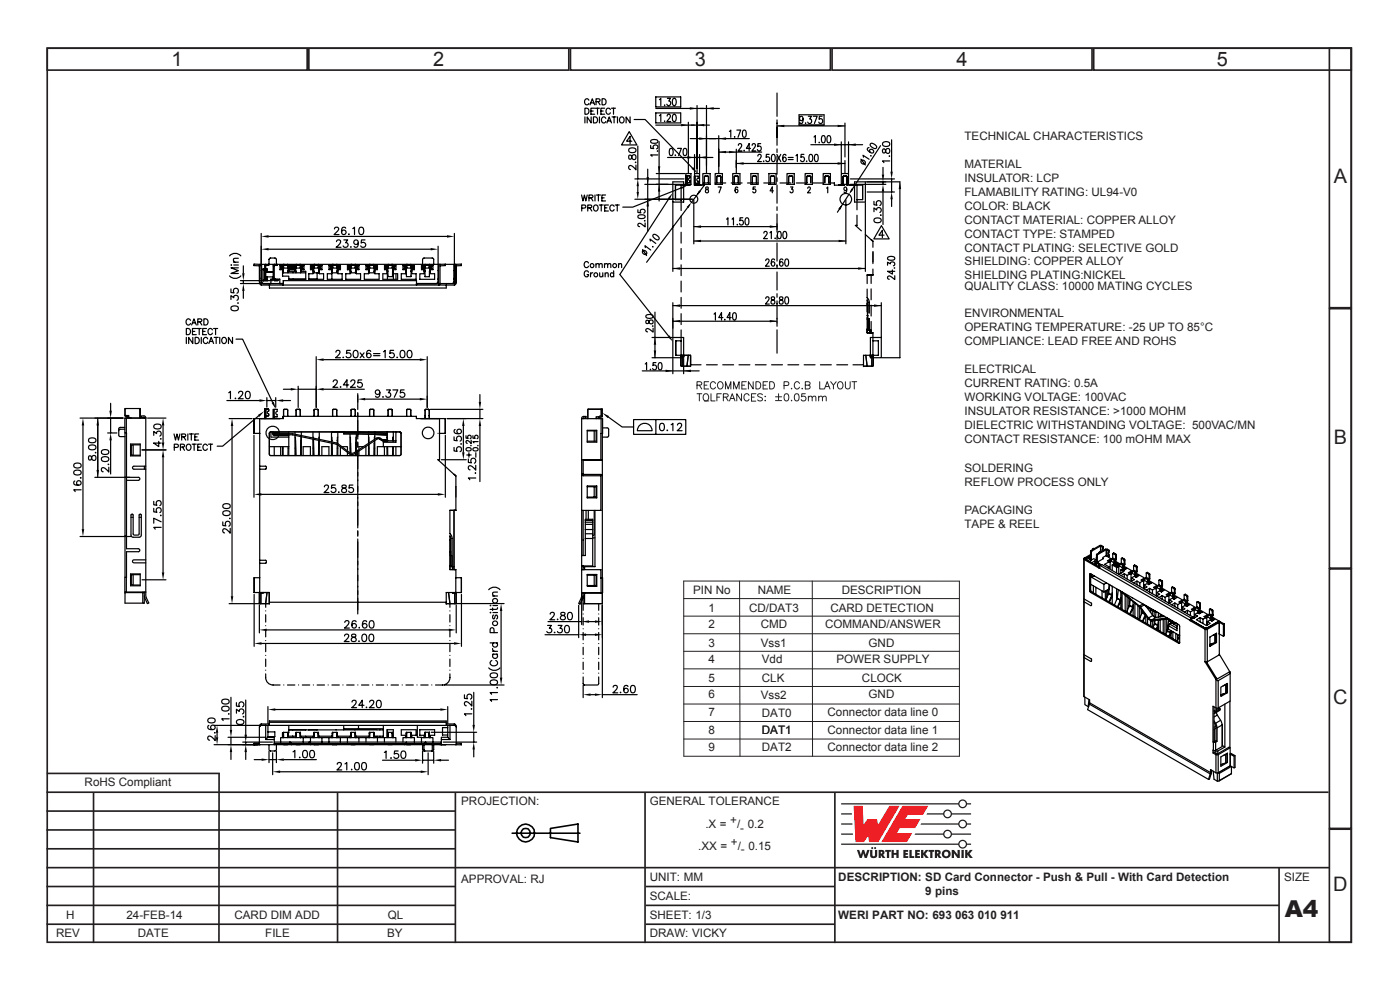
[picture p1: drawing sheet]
<svg xmlns="http://www.w3.org/2000/svg" width="297mm" height="210mm" viewBox="0 0 297 210" stroke-linecap="round" stroke-linejoin="round" font-family="sans-serif">
<defs><g id="words">
<text font-size="4.9" fill="#231f20" x="272.6" y="194.5">A4</text>
<g font-size="4.2" fill="#231f20">
<text x="36.4" y="14">1</text>
<text x="91.9" y="14">2</text>
<text x="147.4" y="14">3</text>
<text x="202.9" y="14">4</text>
<text x="258.2" y="14">5</text>
<text x="282.9" y="38.8">A</text>
<text x="282.9" y="94.1">B</text>
<text x="282.8" y="149.3">C</text>
<text x="282.8" y="189">D</text>
</g>
<g font-size="2.5" fill="#231f20">
<text x="204.6" y="29.8">TECHNICAL CHARACTERISTICS</text>
<text x="204.6" y="35.7">MATERIAL</text>
<text x="204.6" y="38.6">INSULATOR: LCP</text>
<text x="204.6" y="41.6">FLAMABILITY RATING: UL94-V0</text>
<text x="204.6" y="44.6">COLOR: BLACK</text>
<text x="204.6" y="47.5">CONTACT MATERIAL: COPPER ALLOY</text>
<text x="204.6" y="50.5">CONTACT TYPE: STAMPED</text>
<text x="204.6" y="53.5">CONTACT PLATING: SELECTIVE GOLD</text>
<text x="204.6" y="56.1">SHIELDING: COPPER ALLOY</text>
<text x="204.6" y="59.1">SHIELDING PLATING:NICKEL</text>
<text x="204.6" y="61.4">QUALITY CLASS: 10000 MATING CYCLES</text>
<text x="204.6" y="67.3">ENVIRONMENTAL</text>
<text x="204.6" y="70.3">OPERATING TEMPERATURE: -25 UP TO 85°C</text>
<text x="204.6" y="73.2">COMPLIANCE: LEAD FREE AND ROHS</text>
<text x="204.6" y="79.2">ELECTRICAL</text>
<text x="204.6" y="82.1">CURRENT RATING: 0.5A</text>
<text x="204.6" y="85.1">WORKING VOLTAGE: 100VAC</text>
<text x="204.6" y="88.1">INSULATOR RESISTANCE: &gt;1000 MOHM</text>
<text x="204.6" y="91">DIELECTRIC WITHSTANDING VOLTAGE: 500VAC/MN</text>
<text x="204.6" y="94">CONTACT RESISTANCE: 100 mOHM MAX</text>
<text x="204.6" y="100.1">SOLDERING</text>
<text x="204.6" y="103.1">REFLOW PROCESS ONLY</text>
<text x="204.6" y="109">PACKAGING</text>
<text x="204.6" y="112">TAPE &amp; REEL</text>
<text x="147.1" y="125.9">PIN No</text>
<text x="160.7" y="125.9">NAME</text>
<text x="178.6" y="125.9">DESCRIPTION</text>
<text x="150.3" y="129.8">1</text>
<text x="158.9" y="129.8">CD/DAT3</text>
<text x="176.2" y="129.8">CARD DETECTION</text>
<text x="150.3" y="133.3">2</text>
<text x="150.3" y="137.2">3</text>
<text x="161.4" y="133.3">CMD</text>
<text x="161.4" y="137.2">Vss1</text>
<text x="175" y="133.2">COMMAND/ANSWER</text>
<text x="184.3" y="137.2">GND</text>
<text x="150.3" y="140.7">4</text>
<text x="161.6" y="140.7">Vdd</text>
<text x="177.4" y="140.7">POWER SUPPLY</text>
<text x="150.3" y="144.7">5</text>
<text x="150.3" y="148.2">6</text>
<text x="161.4" y="148.2">Vss2</text>
<text x="161.6" y="144.7">CLK</text>
<text x="182.9" y="144.7">CLOCK</text>
<text x="184.3" y="148.1">GND</text>
<text x="150.3" y="151.9">7</text>
<text x="150.3" y="155.8">8</text>
<text x="161.6" y="155.8">DAT1</text>
<text x="161.6" y="152.2">DAT0</text>
<text x="175.6" y="151.9">Connector data line 0</text>
<text x="175.6" y="155.8">Connector data line 1</text>
<text x="150.3" y="159.3">9</text>
<text x="161.6" y="159.3">DAT2</text>
<text x="175.6" y="159.3">Connector data line 2</text>
<text x="17.9" y="166.8">RoHS Compliant</text>
<text x="97.8" y="170.8">PROJECTION:</text>
<text x="137.8" y="170.8">GENERAL TOLERANCE</text>
<text x="149.6" y="175.6">.X =</text>
<text x="154.9" y="174.8">+</text>
<text x="155.1" y="179.4">+</text>
<text x="156.4" y="175.6">/ 0.2</text>
<text x="157" y="176.4">-</text>
<text x="148.1" y="180.2">.XX =</text>
<text x="156.5" y="180.2">/ 0.15</text>
<text x="157.2" y="181">-</text>
<text x="97.8" y="187.3">APPROVAL: RJ</text>
<text x="137.8" y="186.8">UNIT: MM</text>
<text x="137.8" y="190.9">SCALE:</text>
<text x="177.8" y="186.8">DESCRIPTION: SD Card Connector - Push &amp; Pull - With Card Detection</text>
<text x="196.3" y="189.8">9 pins</text>
<text x="272.4" y="186.8">SIZE</text>
<text x="14" y="194.8">H</text>
<text x="26.8" y="194.8">24-FEB-14</text>
<text x="49.7" y="194.8">CARD DIM ADD</text>
<text x="82.3" y="194.8">QL</text>
<text x="137.8" y="194.8">SHEET: 1/3</text>
<text x="177.8" y="194.8">WERI PART NO: 693 063 010 911</text>
<text x="11.9" y="198.8">REV</text>
<text x="29.2" y="198.8">DATE</text>
<text x="56.3" y="198.8">FILE</text>
<text x="82.1" y="198.8">BY</text>
<text x="137.8" y="198.8">DRAW: VICKY</text>
</g>
</g></defs>
<!-- layer: Calque 1 -->
<g fill="none" stroke="#231f20" stroke-width=".35">
<path d="M10 10.2h276.7v189.7h-276.7zM10 10.2h55.2v4.7h-55.2zM65.5 10.2h55.2v4.7h-55.2zM121 10.2h55.2v4.7h-55.2zM176.5 10.2h55.2v4.7h-55.2zM232 10.2h54.7v4.7h-54.7zM282 10.2h4.7v55.1h-4.7zM282 65.5h4.7v55h-4.7zM282 120.7h4.7v55h-4.7zM9.8 168h272M9.8 172h86.7M9.8 176h86.7"/>
<path d="M9.9 164.1h36.7M19.8 168v32M46.5 164l-.1 36M71.6 168v32M96.6 168v32M136.8 168v32M177.1 168v32M282 175.9h4.7v24h-4.7zM9.8 192h86.7M9.8 196h86.7M9.8 180h86.7M9.8 184h272.2"/>
<path d="M9.8 188h86.7M137 192h134.3M137 196h40.1M137 188h40.1M271.3 184v16"/>
</g>
<g fill="none" stroke="#000" stroke-width=".34">
<path d="M108.6 176.7h14.4M116.8 175.7l5.8-.9v3.8l-5.8-.9z"/>
<circle cx="111.5" cy="176.7" r="1.88"/>
<circle cx="111.5" cy="176.7" r="1.02"/>
</g>
<g fill="#ee1d23">
<path d="M181.1 170.9h1.9l.2 4 .9-1.2h2l.2 1.3 2.4-4.1h2.1l-4.5 7.7h-1.9l-.2-1.3-.9 1.3h-1.8z"/>
<path d="M191.4 170.9h5.5l-1.1 1.9h-3.2l-.6 .9h3.3l-1.1 1.9h-3.3l-.6 1.1h3.2l-1.1 1.9h-5.4z"/>
</g>
<g fill="#231f20">
<path d="M181.8 180.3h.5l.3 1 .3-1h.4l.3 1 .4-1h.5l-.6 1.7h-.5l-.3-1-.3 1h-.4z"/>
<path d="M184.6 180.3h.5v1.2l.2 .1 .3-.1v-1.2h.5v1.1a.76 .76 0 0 1-.8 .6 .76 .76 0 0 1-.7-.6z"/>
<path d="M187.8 180.3h1.2v.4h-.4v1.3h-.5l.1-1.3h-.4z"/>
<path d="M189.1 180.3h.5v.6h.6v-.6h.5l-.1 1.7h-.4v-.7h-.6v.7h-.5z"/>
<path d="M191.6 180.3h1.1v.4h-.6v.2h.5v.4h-.5v.3h.6v.4h-1.1z"/>
<path d="M192.9 180.3h.5v1.3h.5v.4h-1z"/>
<path d="M194.1 180.3h1v.4h-.5v.2h.5v.4h-.5v.3h.6v.4h-1.1z"/>
<path d="M195.4 180.3h.5v.7l.5-.7h.6l-.7 .8 .7 .9h-.6l-.5-.7v.7h-.5z"/>
<path d="M197 180.3h1.2v.4h-.4v1.3h-.5v-1.3h-.3z"/>
<path d="M201.9 180.3h.5l.8 1-.1-1h.5v1.7h-.5l-.7-1.1v1.1h-.5z"/>
<path d="M204 180.3h.5v1.7h-.5z"/>
<path d="M204.7 180.3h.5v.7l.5-.7h.6l-.6 .8 .7 .9h-.6l-.6-.7v.7h-.5z"/>
<circle cx="185" cy="179.9" r=".22"/>
<circle cx="185.7" cy="179.9" r=".22"/>
</g>
<g fill="#231f20">
<path d="M186.9 180.7v.3h.2v-.2zM186.4 180.3h.5a.55 .55 0 0 1 .7 .3 .55 .55 0 0 1-.3 .7l.5 .7h-.5l-.4-.6v.6h-.5z" fill-rule="evenodd"/>
<path d="M198.8 180.7v.3h.2l.1-.2zM198.3 180.3h.6a.55 .55 0 0 1 .6 .3 .55 .55 0 0 1-.2 .7l.4 .7h-.5l-.4-.6v.6h-.5z" fill-rule="evenodd"/>
<path d="M200.3 181.2a.5 .5 0 0 0 1 0 .5 .5 0 0 0-1 0zM199.8 181.1a.95 .95 0 0 1 1.9 0 .95 .95 0 0 1-1.9 0z" fill-rule="evenodd"/>
</g>
<path d="M178.4 176.9h2.6M178.4 174.8h2.4M178.4 172.6h2.3" fill="none" stroke="#231f20" stroke-width=".27"/>
<g fill="#231f20">
<path d="M178.4 170.4h24.9a.94 .94 0 0 1 .9-.8 .94 .94 0 0 1 1 .8h.8v.2h-.8a.94 .94 0 0 1-1 .9 .94 .94 0 0 1-.9-.9h-24.9zM203.5 170.5a.7 .7 0 0 1 1.4 0 .7 .7 0 0 1-1.4 0z" fill-rule="evenodd"/>
<path d="M196.7 172.5h3.4a.94 .94 0 0 1 .9-.8 .94 .94 0 0 1 1 .8h4v.3h-4a.94 .94 0 0 1-1 .8 .94 .94 0 0 1-.9-.8h-3.6zM200.3 172.6a.7 .7 0 0 1 1.4 0 .7 .7 0 0 1-1.4 0z" fill-rule="evenodd"/>
<path d="M195.4 174.7h7.9a.94 .94 0 0 1 .9-.9 .94 .94 0 0 1 1 .9h.8v.2h-.8a.94 .94 0 0 1-1 .8 .94 .94 0 0 1-.9-.8h-8zM203.5 174.8a.7 .7 0 0 1 1.4 0 .7 .7 0 0 1-1.4 0z" fill-rule="evenodd"/>
<path d="M194.2 176.8h5.9a.94 .94 0 0 1 .9-.8 .94 .94 0 0 1 1 .8h4v.3h-4a.94 .94 0 0 1-1 .8 .94 .94 0 0 1-.9-.8h-6.1zM200.3 176.9a.7 .7 0 0 1 1.4 0 .7 .7 0 0 1-1.4 0z" fill-rule="evenodd"/>
<path d="M178.4 178.9h24.9a.94 .94 0 0 1 .9-.8 .94 .94 0 0 1 1 .8h.8v.3h-.8a.94 .94 0 0 1-1 .8 .94 .94 0 0 1-.9-.8h-24.9zM203.5 179.1a.7 .7 0 0 1 1.4 0 .7 .7 0 0 1-1.4 0z" fill-rule="evenodd"/>
</g>
<g fill="none" stroke="#231f20" stroke-width=".21">
<path d="M147.9 81.7l.8-.1 .2-.2-.1-.3-.9-.1v1.5M147.9 83.5h1M148.4 83.5v1.5M148.4 81.7l.5 .8M149.4 81.7h.6M149.4 85h1M149.5 83.6a.74 .74 0 0 1 .9 .6 .74 .74 0 0 1-.8 .8 .9 .9 0 0 1-.1-1.4zM150.3 81h-.9v1.5h.9M150.8 83.5v1.5h.9M151.8 81.3a.56 .56 0 0 0-.6-.3 .56 .56 0 0 0-.5 .5v.4a.56 .56 0 0 0 .5 .6 .56 .56 0 0 0 .6-.4M152.1 84.2h.5M152.5 81.1a.74 .74 0 0 1 .9 .6 .74 .74 0 0 1-.8 .8 .9 .9 0 0 1-.1-1.4z"/>
<path d="M153 83.5h-.9v1.5M153.5 84.2h.8l.2-.4-.4-.3h-.6v1.5M153.9 82.5v-1.5l.6 1.5 .5-1.5v1.5M154 84.2l.5 .8M154.8 85l.5-1.5 .6 1.5M155 84.5h.7M155.6 82.5v-1.5l.6 1.5 .6-1.5v1.5M157.3 83.5v1.5l-1-1.5v1.5M157.4 81.7h.6M158.3 81h-.9v1.5h.9M158.9 83.9a.55 .55 0 0 0-.6-.4 .55 .55 0 0 0-.5 .6 .68 .68 0 0 0 .2 .7 .68 .68 0 0 0 .7 .2l.2-.3M159.4 84.2h.6"/>
<path d="M159.8 81v1.5l-1-1.5v1.5M160.4 81h.5a.83 .83 0 0 1 .5 .7 .83 .83 0 0 1-.5 .8h-.5zM160.4 83.5h-1v1.5l.9 .1M161.8 83.7l-.4-.2-.7 .2 .2 .4 .7 .3 .2 .2v.2l-.4 .2-.7-.2M161.9 81.7h.6M162.3 84.1h.1zM162.3 85h.1zM162.8 81h-.9v1.5h.9M163.3 81h.5a.82 .82 0 0 1 .5 .7 .82 .82 0 0 1-.5 .8h-.5zM164.5 84.2h1.3M164.5 85h1.3M165.2 83.5v1.3"/>
<path d="M166.3 81.8l.9-.1 .1-.2v-.4l-1-.1v1.5M166.6 83.6a.49 .49 0 0 1 .7 .2v.4a.65 .65 0 0 1-.5 .8 .98 .98 0 0 1-.2-1.4zM167.9 82.4v.1zM167.9 84.9v.1zM168.7 83.6a.49 .49 0 0 1 .8 .2v.4a.65 .65 0 0 1-.5 .8 .96 .96 0 0 1-.3-1.4zM169.6 81.3a.56 .56 0 0 0-.6-.3 .56 .56 0 0 0-.5 .5 .68 .68 0 0 0 .2 .8 .68 .68 0 0 0 .7 .1l.2-.3M170.1 82.4h.2zM170.8 83.5h-.7l-.1 .7a.54 .54 0 0 1 .8 0 .54 .54 0 0 1 0 .8 .54 .54 0 0 1-.8-.2M171.5 81.7l.3 .1v.6l-1 .1v-1.5l1 .1 .1 .3-.2 .2-.9 .1M171.5 84.3l.4-.3 .3 .1 .1 .9M171.5 84v1M172.3 84.3l.4-.3 .3 .1 .1 .9"/>
<path d="M173.7 84.3l.3-.3 .4 .1 .1 .9M173.7 84v1M173.9 81v1.5h.9M174.5 84.3l.3-.3 .4 .1 .1 .9M174.9 82.5l.6-1.5 .6 1.5M175.1 82h.7M176.2 81l.6 .7v.8M177.4 81l-.6 .7M178 81.1a.76 .76 0 0 1 .9 .5 .76 .76 0 0 1-.5 .9 .81 .81 0 0 1-.7-.6 .81 .81 0 0 1 .3-.8zM179.3 81v1.1l.5 .4a.5 .5 0 0 0 .6-.4v-1.1M180.7 81h1M181.2 81v1.5"/>
<path d="M145 123.3h58.5v37.1h-58.4zM145 127h58.5M145 130.7h58.5M145 134.4h58.5M145 138.2h58.5M156.9 123.3l.1 37.1M172.3 123.3l.1 37.1M145 141.9h58.5M145 145.6h58.5M145 149.3h58.5M145 153h58.5M145 156.8h58.5"/>
</g>
<g fill="none" stroke="#000001" stroke-width=".25">
<path d="M156.2 34.7h23.1M160.8 33.1v-.2l.4-.2 .3 .3-.2 .6-.6 .7h.8M162 34.1v.2zM163.2 32.7h-.6l-.1 .7a.47 .47 0 0 1 .7 .1 .47 .47 0 0 1 0 .6 .47 .47 0 0 1-.7 0v-.1M163.8 32.8l.3-.1a1.01 1.01 0 0 1 0 1.6h-.1a1.15 1.15 0 0 1-.2-1.5zM164.8 32.7l.8 1.6M165.6 32.7l-.8 1.6M166.7 33l-.3-.3a.92 .92 0 0 0 0 1.6 .43 .43 0 0 0 .4-.6 .43 .43 0 0 0-.7-.1l-.1 .2M167.2 33.8h1.1M167.2 33.4h1.1M168.9 33l.2-.3v1.6M170.5 32.7h-.5l-.1 .7a.46 .46 0 0 1 .7 0 .46 .46 0 0 1-.1 .7 .46 .46 0 0 1-.7-.1"/>
<path d="M171.1 34.2h.1zM171.8 32.8l.3-.1a.98 .98 0 0 1 0 1.6h-.2a1.15 1.15 0 0 1-.1-1.5zM172.9 32.8l.3-.1a1.01 1.01 0 0 1 0 1.6h-.1a1.15 1.15 0 0 1-.2-1.5zM142.7 57h40.9M147.2 51.1h32.2M162 49.5l.3-.4 .3 .1 .2 .2-.8 1.2h.8M163.3 49.4l.3-.3v1.5M164.4 50.5v.1zM165.1 49.2l.3-.1a.98 .98 0 0 1 0 1.5h-.1a1.13 1.13 0 0 1-.2-1.4zM166.3 49.2l.2-.1a.98 .98 0 0 1 0 1.5h-.1a1.15 1.15 0 0 1-.1-1.4zM136.3 78.7h12M136.9 77.2l.3-.3v1.6"/>
<path d="M138 78.3v.2zM139.2 76.9h-.6l-.1 .7a.47 .47 0 0 1 .7 0 .47 .47 0 0 1 0 .7 .47 .47 0 0 1-.7 0v-.1M139.8 77l.3-.1a1.01 1.01 0 0 1 0 1.5h-.1a1.1 1.1 0 0 1-.2-1.4zM142.7 76v3.3M142.7 64.8h44.3M145 76v3.3M30.6 88.6v.1M30.9 88.6l-4.4 .1M96.4 100.7l.3 .3M96.7 103.2v2.2M53.9 157.7v.3M55 157.6l-1.1 .1v.3"/>
<path d="M55.1 158h-1.2"/>
</g>
<g fill="#000001">
<path d="M141.2 78.4l1.5 .3-1.5 .2z"/>
<path d="M145 78.7l1.6-.3v.5z"/>
</g>
<g fill="none" stroke="#000001" stroke-width=".25">
<path d="M164.8 19.7v5M146 25.9v10.8M147.9 22.4v14.3M149.9 22.4v14.3M154.7 27.9l.3-.3v1.5M155.9 29v.1zM156.3 27.6h.8l-.5 1.5M157.7 27.7l.3-.1a1.01 1.01 0 0 1 0 1.5h-.2a1.15 1.15 0 0 1-.1-1.4zM164.8 25.4v5.4M164.8 31.6v.7M164.8 33.1v3.9M164.8 37.7v.8"/>
<path d="M164.8 39.3v3.8M136.3 52.9l.9 1.3M136.9 52.5l-.1-.4 1.2 .9M137.9 51.1v-.4l1.2 .9M138.4 52.3l.1 .1zM138.6 49.8a1 1 0 0 1 1.2 .9l-.1 .1a.92 .92 0 0 1-1.1-1zM142.7 43v14.6M146.3 43.4l-9.1 12.2M164.8 43.9v.7M164.8 45.4v3.8M164.8 50v.8M164.8 51.5v3.9"/>
<path d="M164.8 56.2v.7M164.8 57.7v3.8M142.7 64.2v7.2M142.7 68.1h22.1M151.5 66.6l.3-.3v1.6M153.4 67.4h-.9l.6-1.1v1.6M153.8 67.7v.2zM155.1 67.4h-.9l.6-1.1v1.6M155.6 66.4l.3-.1a1.01 1.01 0 0 1 0 1.6h-.1a1.13 1.13 0 0 1-.2-1.5zM164.8 62.3v.8M164.8 63.8v3.9M164.8 68.4v.8"/>
<path d="M164.8 70v4.9"/>
<circle cx="136.7" cy="53.5" r=".46"/>
</g>
<path d="M142.7 68.1l1.6-.2v.5z" fill="#000001"/>
<path d="M142.7 71.6h2.3M142.7 75.9h2.3" fill="none" stroke="#000001" stroke-width=".25"/>
<path d="M138.9 71.6l.3 1.5h-.5z" fill="#000001"/>
<path d="M138.3 75.9h4.3M138.9 71.6v4.3M142.7 71.6v4.3" fill="none" stroke="#000001" stroke-width=".25"/>
<path d="M138.7 74.3h.5l-.3 1.6z" fill="#000001"/>
<path d="M137.1 68a.41 .41 0 0 0 .1 .6h.3a.56 .56 0 0 1 .4-.7 .56 .56 0 0 1 .6 .3 .48 .48 0 0 1-.5 .5 .48 .48 0 0 1-.4-.6l-.2-.2zM137.1 66.9l.6-.2a.65 .65 0 0 1 .8 .5 .98 .98 0 0 1-1.5 0zM138.3 71.6h4.3M138.4 69.2h.1zM138.5 69.6v.9l-.7-.6-.5-.2-.3 .3 .4 .4M138.9 66.2v5.4M142.7 67.5v2.1M145 71.6v4.3" fill="none" stroke="#000001" stroke-width=".25"/>
<g fill="#000001">
<path d="M142.7 57l1.6-.3v.5z"/>
<path d="M142.7 64.8l1.6-.2v.5z"/>
<path d="M163.3 67.9l1.5 .2-1.5 .3z"/>
</g>
<g fill="none" stroke="#000001" stroke-width=".25">
<path d="M146.4 29.4h12.6M147.2 48.1h17.6M162.4 55.3l.1-.2 .3-.2 .4 .3-.2 .5-.6 .8h.8M164.3 55.1l-.3-.2a.9 .9 0 0 0 0 1.6 .44 .44 0 0 0 .4-.7 .44 .44 0 0 0-.7-.1l-.1 .3M164.8 56.3v.2zM166.1 55.1l-.4-.2a.91 .91 0 0 0 .1 1.6 .44 .44 0 0 0 .4-.7 .44 .44 0 0 0-.8-.1v.3M166.7 55l.3-.1a1.01 1.01 0 0 1 0 1.6h-.2a1.11 1.11 0 0 1-.1-1.5zM162.4 63.3l.1-.2 .3-.2 .4 .4-.2 .5-.6 .7h.8M163.7 63v.5a.56 .56 0 0 1 .6 .3 .56 .56 0 0 1-.2 .7 .49 .49 0 0 1-.6-.5 .49 .49 0 0 1 .6-.4l.2-.3v-.3zM164.8 64.3v.2zM164.8 67.5v1M165.4 63v.5a.57 .57 0 0 1 .7 .3 .57 .57 0 0 1-.3 .7 .49 .49 0 0 1-.5-.5 .49 .49 0 0 1 .6-.4l.2-.3-.1-.3z"/>
<path d="M166.7 63h.3a1.01 1.01 0 0 1 0 1.5h-.2a1.1 1.1 0 0 1-.1-1.5z"/>
</g>
<path d="M148.3 40.4l.4 .2-1 1z" fill="#000001"/>
<path d="M137.4 35.9v6.4M149.3 39.4l-2.6 3.5M148.4 40.6l-.3 .5" fill="none" stroke="#000001" stroke-width=".25"/>
<path d="M139.8 39.1l.3 1.5h-.5z" fill="#000001"/>
<path d="M139.8 30v12.6M142.7 38.6v4.3h2.3v-4.3M135.3 44.5v.6h.7a.47 .47 0 0 1 0-.6 .47 .47 0 0 1 .7 0 .47 .47 0 0 1 0 .6l-.1 .1M135.4 45.7l.6-.1a.74 .74 0 0 1 .9 .3v.1a1.02 1.02 0 0 1-1.6 0zM136.7 46.8h.2zM136.8 42.3h10.2M136.9 47.3v.8l-.8-.6-.5-.1-.3 .2v.2l.4 .3M137.4 42.3v6.8" fill="none" stroke="#000001" stroke-width=".25"/>
<path d="M137.4 42.3l.3 1.5h-.5z" fill="#000001"/>
<path d="M147.2 42.4v9.3" fill="none" stroke="#000001" stroke-width=".25"/>
<g fill="#000001">
<path d="M147.2 51.1l1.5-.2v.5z"/>
<path d="M147.2 48.1l1.5-.3v.5z"/>
</g>
<circle cx="147.2" cy="42.3" r=".84" fill="none" stroke="#000001" stroke-width=".25"/>
<path d="M145.7 43.9l1-1-.7 1.3z" fill="#000001"/>
<path d="M136.8 39.1h8.5M139.2 36.8h6.1M141.6 33.4h9.6M142.2 31.5h.2a.98 .98 0 0 1 0 1.5h-.1a1.15 1.15 0 0 1-.1-1.5zM142.7 38.6h2.3M143.3 32.8v.2zM143.7 31.5h.8l-.5 1.5M145.1 31.5h.3a1.01 1.01 0 0 1 0 1.5h-.1a1.15 1.15 0 0 1-.2-1.5z" fill="none" stroke="#000001" stroke-width=".25"/>
<g fill="#000001">
<path d="M137.2 37.6h.5l-.3 1.5z"/>
<path d="M139.6 35.3h.5l-.3 1.5z"/>
</g>
<path d="M138 30.9v.6h.7l-.1-.5a.55 .55 0 0 1 .5-.3 .55 .55 0 0 1 .5 .4l-.1 .4-.2 .1M138.1 29.8l.6-.2a.65 .65 0 0 1 .9 .5 1.01 1.01 0 0 1-1.6 0zM139.4 32h.2zM139.6 32.9h-1.6l.3 .3M145.5 36.8h1.1v2.3h-1.1zM147.3 36.8h1.1v2.3h-1.1zM147.3 32.8v3.9M148.4 32.8v3.9M149.1 36.8h1.6v2.3h-1.6zM149.9 28.8v6.3" fill="none" stroke="#000001" stroke-width=".25"/>
<g fill="#000001">
<path d="M145.8 33.1l1.5 .3-1.5 .3z"/>
<path d="M148.3 29.1l1.6 .3-1.6 .3z"/>
<path d="M148.4 33.4l1.5-.3v.6z"/>
</g>
<path d="M147.3 33.4h1.1M149 33.4h.7M154.1 46.5l.3-.3v1.5M155.3 46.5l.3-.3v1.5M156.4 47.6v.1zM157.6 46.2h-.6l-.1 .7a.45 .45 0 0 1 .7 0 .45 .45 0 0 1-.1 .6 .45 .45 0 0 1-.6-.1M158.2 46.3l.3-.1a1.02 1.02 0 0 1 0 1.5h-.1a1.08 1.08 0 0 1-.2-1.4z" fill="none" stroke="#000001" stroke-width=".25"/>
<path d="M163.3 47.8l1.5 .3-1.5 .2z" fill="#000001"/>
<g fill="none" stroke="#000001" stroke-width=".25">
<path d="M151.7 36.8h1.6v2.3h-1.6zM152.5 28.8v7.9M156.2 32.3h5.4M156.2 31.6v5.1M156.6 30.8l.1-.2 .3-.1 .3 .3-.1 .5-.6 .7h.8M157 36.8h-1.6v2.3h1.6M157.8 31.9h.1zM159.2 31.5h-.9l.6-1v1.5M159.3 36.8h1.5M159.3 39.1h1.5M159.6 30.8l.2-.3h.4l.1 .3-.2 .5-.6 .7h.8M161.4 30.5h-.6l-.1 .6a.46 .46 0 0 1 .7 .1 .46 .46 0 0 1-.1 .6 .46 .46 0 0 1-.6-.1"/>
<path d="M164.8 47.5v1.2"/>
</g>
<path d="M156.2 34.7l1.6-.3v.5z" fill="#000001"/>
<path d="M157 36.8v2.3M159.3 36.8v2.3" fill="none" stroke="#000001" stroke-width=".25"/>
<path d="M154.7 32l1.5 .3-1.5 .2z" fill="#000001"/>
<path d="M152.5 32.3h3.7" fill="none" stroke="#000001" stroke-width=".25"/>
<g fill="#000001">
<path d="M152.5 32.3l1.5-.3v.5z"/>
<path d="M152.5 29.4l1.5-.3v.6z"/>
</g>
<g fill="none" stroke="#000001" stroke-width=".25">
<path d="M160.8 36.8v2.3M163.1 36.8h1.5v2.3h-1.5zM167 36.8h1.5v2.3h-1.5zM179.3 26.1v7.2M182.6 33.8l1 1.2M183.2 33.3l-.1-.4 1.3 .9M184.4 31.3l-.3 .1a.89 .89 0 0 0 1.2 .9 .45 .45 0 0 0-.3-.6 .45 .45 0 0 0-.5 .3l.2 .4M184.7 30.5a.92 .92 0 0 1 1.2 .9 1.01 1.01 0 0 1-1.3-.8zM184.7 33l.1 .1zM186.8 30.9l-6.4 9.8M190.9 38.6v37.3h-3.8M183.6 43v14.6"/>
<path d="M184.6 71.6h2.4v4.3h-2.4zM187 64.2v7.2"/>
<circle cx="183.1" cy="34.4" r=".47"/>
</g>
<g fill="#000001">
<path d="M185.4 64.6l1.6 .2-1.6 .3z"/>
<path d="M182 56.7l1.6 .3-1.6 .2z"/>
</g>
<path d="M183.7 38.6h7.2M188.3 56.3v-.7l.6 .4a.45 .45 0 0 1 .7-.4 .45 .45 0 0 1-.1 .8M188.4 54.6l.5-.2a.67 .67 0 0 1 .9 .5 1.01 1.01 0 0 1-1.5 0zM189.3 57.3v.8l-1-.5h1.5M189.7 56.8h.1zM189.8 58.5v.8l-.7-.6-.5-.2-.2 .2-.1 .3 .3 .2" fill="none" stroke="#000001" stroke-width=".25"/>
<path d="M180.6 40l.4 .2-.9 1z" fill="#000001"/>
<path d="M181.3 38.6v4.3M183.6 38.6v4.3" fill="none" stroke="#000001" stroke-width=".25"/>
<path d="M178.8 43.3l-.6 1.2-.4-.2z" fill="#000001"/>
<path d="M178.4 43.8l-.3 .5M180.1 41.2l-2.5 3.8" fill="none" stroke="#000001" stroke-width=".25"/>
<path d="M177.9 50.9l1.5 .2-1.5 .3z" fill="#000001"/>
<g fill="none" stroke="#000001" stroke-width=".25">
<path d="M179.4 42.4v9.3M181.3 42.9h2.3"/>
<circle cx="179.4" cy="42.3" r="1.23"/>
</g>
<g fill="#000001">
<path d="M176.9 30.4l1.6 .3-1.6 .3z"/>
<path d="M177.7 34.4l1.6 .3-1.6 .2z"/>
</g>
<path d="M170.8 36.8h1.5v2.3h-1.5zM172 30.7h11M172.7 29.1l.3-.3v1.5M173.8 30.2v.1zM174.4 28.8h.3a.98 .98 0 0 1 0 1.5h-.1a1.13 1.13 0 0 1-.2-1.5zM174.6 36.8h1.6v2.3h-1.6zM175.6 28.8h.3a.98 .98 0 0 1 0 1.5h-.1a1.15 1.15 0 0 1-.2-1.5zM178.5 36.8h1.5v2.3h-1.5zM178.5 30.1v6.6M179.3 34.1v2.6M180 30.1v6.6M181.3 38.6h2.3" fill="none" stroke="#000001" stroke-width=".25"/>
<path d="M180 30.7l1.5-.3v.6z" fill="#000001"/>
<path d="M179.1 30.7h.3" fill="none" stroke="#000001" stroke-width=".25"/>
<path d="M190.9 38.6l.3 1.5h-.6z" fill="#000001"/>
<g fill="none" stroke="#000001" stroke-width=".25">
<path d="M139.1 23h13.5M139.1 20.6h5.3v2.1h-5.3zM139.1 26.5h11.4M139.9 21.1l.3-.2v1.5M139.9 24.5l.3-.3v1.6M141 22.2v.2zM141 25.6v.2zM141.5 24.6l.3-.4h.2l.2 .3-.2 .6-.5 .7h.8M141.6 20.9h.6l-.3 .5a.45 .45 0 0 1 .3 .7 .45 .45 0 0 1-.7 0M142.8 20.9h.3a.9 .9 0 0 1-.1 1.5 1.16 1.16 0 0 1-.2-1.5zM142.8 24.3l.2-.1a.9 .9 0 0 1 .1 1.6h-.1a1.13 1.13 0 0 1-.2-1.5zM144.4 24h-5.3v2.1h5.3"/>
<path d="M164.8 26.7h14.5M169.5 24.4h5.3M169.5 26.5h5.3"/>
</g>
<path d="M146.3 22.7l1.6 .3-1.6 .3z" fill="#000001"/>
<path d="M146.7 26.5h.6" fill="none" stroke="#000001" stroke-width=".25"/>
<path d="M144.5 26.3l1.5 .2-1.5 .3z" fill="#000001"/>
<path d="M144.4 24v2.1" fill="none" stroke="#000001" stroke-width=".25"/>
<path d="M149.9 23l1.5-.3v.6z" fill="#000001"/>
<path d="M148.5 23h.8" fill="none" stroke="#000001" stroke-width=".25"/>
<g fill="#000001">
<path d="M147.9 26.5l1.5-.2v.5z"/>
<path d="M164.8 26.7l1.6-.2v.5z"/>
</g>
<path d="M169.5 24.4v2.1M170.4 25.2a.39 .39 0 0 1-.5 .4 .39 .39 0 0 1-.3-.5l.4-.4a.9 .9 0 0 1 0 1.5l-.3-.2M170.9 26.1v.1zM171.5 24.7h.6l-.3 .5a.47 .47 0 0 1 .4 .7 .47 .47 0 0 1-.8 .2v-.2M172.5 24.7h.9l-.6 1.5M174.4 24.7h-.6v.6a.46 .46 0 0 1 .6 .1 .46 .46 0 0 1 0 .6 .46 .46 0 0 1-.7-.1" fill="none" stroke="#000001" stroke-width=".25"/>
<path d="M177.7 26.5l1.6 .2-1.6 .3z" fill="#000001"/>
<path d="M174.8 24.4v2.1M57.1 159.4v2.4M58.6 159.4v2.4M53.9 161.1h1.6M57.1 161.1h1.5M60.2 161.1h6.9" fill="none" stroke="#000001" stroke-width=".25"/>
<g fill="#000001">
<path d="M55.5 160.9l1.6 .2-1.6 .3z"/>
<path d="M58.6 161.1l1.6-.2v.5z"/>
</g>
<path d="M62.2 159.5l.4-.3v1.5M64.4 159.2a.51 .51 0 0 1 .8 .3v.3a.67 .67 0 0 1-.6 .9 1.01 1.01 0 0 1-.2-1.5zM65.9 159.2a.52 .52 0 0 1 .8 .3v.3a.67 .67 0 0 1-.6 .9 1.03 1.03 0 0 1-.2-1.5zM89.6 159.4v2.5M92 159.4v2.5M63.6 160.6v.1zM81.1 161.3h7M89.6 161.3h2.4M93.6 161.3h1.5" fill="none" stroke="#000001" stroke-width=".25"/>
<g fill="#000001">
<path d="M92 161.3l1.6-.3v.5z"/>
<path d="M88.1 161l1.5 .3-1.5 .2z"/>
</g>
<path d="M81.5 159.6l.4-.3v1.6M84.5 159.3h-.8l-.1 .7a.55 .55 0 0 1 .9 0 .55 .55 0 0 1-.1 .8 .55 .55 0 0 1-.8-.2M85.3 159.4a.53 .53 0 0 1 .7 .2l.1 .4a.67 .67 0 0 1-.6 .9 .99 .99 0 0 1-.2-1.5zM91.5 155.3h9.6M94 157.4h7.1M100.5 146.9v6.9M100.5 155.3v2.1M100.5 159v1.6M83 160.7v.2z" fill="none" stroke="#000001" stroke-width=".25"/>
<g fill="#000001">
<path d="M100.5 157.4l.2 1.6h-.5z"/>
<path d="M100.2 153.8h.5l-.2 1.5z"/>
</g>
<path d="M57.8 159.7v4.6M90.8 159.7v4.6M98.5 147.4v.7l.7 .1a.55 .55 0 0 1 0-.8 .55 .55 0 0 1 .8 .1 .55 .55 0 0 1-.2 .8M100 150.3v.2zM100.1 151.4h-1.6l.3 .4M100.1 148.7v1.1l-.5-.6-.8-.4a.46 .46 0 0 0-.3 .5 .46 .46 0 0 0 .4 .4M59.4 163.7h29.9" fill="none" stroke="#000001" stroke-width=".25"/>
<g fill="#000001">
<path d="M57.8 163.7l1.6-.3v.6z"/>
<path d="M89.3 163.4l1.5 .3-1.5 .3z"/>
</g>
<path d="M56.8 149.9v3.6M58.4 150.5h35M95 149.9v3.6M71.5 162.1a.46 .46 0 0 1 .4-.4 .46 .46 0 0 1 .5 .3l-.3 .8-.6 .5h1M73.2 162l.4-.2v1.5M74.6 163.2v.1zM75.4 161.8a.52 .52 0 0 1 .8 .2v.4a.72 .72 0 0 1-.4 .9h-.2a1.01 1.01 0 0 1-.2-1.5zM76.9 161.8a.53 .53 0 0 1 .8 .2v.4a.72 .72 0 0 1-.4 .9h-.2a1.03 1.03 0 0 1-.2-1.5z" fill="none" stroke="#000001" stroke-width=".25"/>
<g fill="#000001">
<path d="M93.4 150.3l1.6 .2-1.6 .3z"/>
<path d="M56.8 150.5l1.6-.2v.5z"/>
</g>
<path d="M55 128.3v6M56.6 133.6h38.6M96.8 128.3v6M74.7 148.9a.46 .46 0 0 1 .4-.4 .46 .46 0 0 1 .5 .3l-.4 .8-.6 .5h1M77.2 149.6h-1.1l.7-1.1v1.6M77.7 150v.1zM78.4 148.9a.46 .46 0 0 1 .4-.4 .46 .46 0 0 1 .5 .3l-.3 .8-.7 .5h1.1M80.1 148.6a.52 .52 0 0 1 .7 .2l.1 .4a.67 .67 0 0 1-.6 .9 1.03 1.03 0 0 1-.2-1.5z" fill="none" stroke="#000001" stroke-width=".25"/>
<g fill="#000001">
<path d="M95.2 133.4l1.6 .2-1.6 .3z"/>
<path d="M55 133.6l1.6-.2v.5z"/>
</g>
<path d="M48.6 88.8h4.9M49.2 90.4v36.1M48.6 128h6.4M73.1 132l.2-.2 .5-.1 .2 .1v.4l-.9 1h1M75.5 131.9v-.2a.54 .54 0 0 0-.6 0 .54 .54 0 0 0-.2 .6 .63 .63 0 0 0 0 .7 .63 .63 0 0 0 .7 .2 .49 .49 0 0 0 0-.9 .49 .49 0 0 0-.8 .4M76.2 133.1v.1zM77.8 131.9l-.1-.2a.51 .51 0 0 0-.7 .3 .76 .76 0 0 0 .4 1.2 .49 .49 0 0 0 .5-.5 .49 .49 0 0 0-.5-.4 .49 .49 0 0 0-.5 .4M78.5 131.7a.51 .51 0 0 1 .8 .3v.3a.67 .67 0 0 1-.5 .9 1.01 1.01 0 0 1-.3-1.5z" fill="none" stroke="#000001" stroke-width=".25"/>
<g fill="#000001">
<path d="M49.2 88.8l.3 1.6h-.5z"/>
<path d="M49 126.5h.5l-.3 1.5z"/>
</g>
<path d="M93.6 97.5h5.3M94.9 88.8h4M98.3 90.4v5.5M47.3 110.7v.8h.6a.55 .55 0 0 1 0-.8 .55 .55 0 0 1 .8 .1 .55 .55 0 0 1-.2 .8M47.3 108.5l.6-.2a.67 .67 0 0 1 .9 .6 .91 .91 0 0 1-1.5 0zM47.3 107.1l.6-.3a.67 .67 0 0 1 .9 .6 .91 .91 0 0 1-1.5 0zM48.7 110h.1zM48.8 112.1v1l-.5-.6-.8-.3a.46 .46 0 0 0-.3 .4 .46 .46 0 0 0 .4 .4" fill="none" stroke="#000001" stroke-width=".25"/>
<g fill="#000001">
<path d="M98.3 88.8l.2 1.6h-.5z"/>
<path d="M98 95.9h.5l-.2 1.6z"/>
</g>
<path d="M91.3 86.8h11.1M94.9 88.8h7.5M96.3 94.9v.8h.7a.57 .57 0 0 1 0-.8 .57 .57 0 0 1 .8 .1 .57 .57 0 0 1-.2 .8M96.3 92.7v.7l.7 .1a.57 .57 0 0 1 0-.9 .57 .57 0 0 1 .8 .1 .57 .57 0 0 1-.2 .9M96.6 91.1a.45 .45 0 0 0-.3 .4 .45 .45 0 0 0 .3 .4l.3 .1a.62 .62 0 0 0 .7-.1 .62 .62 0 0 0 .2-.7 .49 .49 0 0 0-.8 .1 .49 .49 0 0 0 .4 .7M97.8 94.2h.1zM101.8 83.7v1.6M101.8 86.8v2M101.8 90.4v11.8" fill="none" stroke="#000001" stroke-width=".25"/>
<g fill="#000001">
<path d="M101.6 85.3h.5l-.3 1.5z"/>
<path d="M101.8 88.8l.3 1.6h-.5z"/>
</g>
<g fill="none" stroke="#000001" stroke-width=".25">
<path d="M22.8 88.7h3.3M22.8 91.8h2M23.5 85.5v1.6M23.5 88.7v3.1M23.5 93.4v7.1M98.9 92.4v.6h.4a.39 .39 0 0 1 0-.6 .39 .39 0 0 1 .6 .1 .39 .39 0 0 1-.2 .6M98.9 95.1a.54 .54 0 0 1 .7-.2 .54 .54 0 0 1 .3 .6 .54 .54 0 0 1-.7 .2 .54 .54 0 0 1-.3-.6zM99 96.5h1M99.4 97.4v.7l.6 .1a.56 .56 0 0 1 0-.9 .56 .56 0 0 1 .9 .1 .56 .56 0 0 1-.3 .9M99.5 96v1M99.9 94.5h.1M100 93.4v.7l-.9-.7-.2 .3 .2 .3"/>
<path d="M100.3 92.4v.6h.5a.39 .39 0 0 1 0-.6 .39 .39 0 0 1 .6 .1 .39 .39 0 0 1-.2 .6M100.4 95.1a.54 .54 0 0 1 .6-.2 .54 .54 0 0 1 .4 .6 .54 .54 0 0 1-.7 .2 .54 .54 0 0 1-.3-.6zM100.9 98.7v1l-.5-.6-.8-.3a.46 .46 0 0 0-.3 .5 .46 .46 0 0 0 .4 .4M100.9 96v1M101.3 94.5h.1M101.4 93.7h-1.1l.2 .2M100.9 100.3v.1zM100.9 101.4h-1.5l.3 .4"/>
</g>
<g fill="#000001">
<path d="M23.2 87.1h.5l-.2 1.6z"/>
<path d="M23.5 91.8l.2 1.6h-.5z"/>
</g>
<path d="M21.6 97.1l.6-.2a.72 .72 0 0 1 .9 .4 .85 .85 0 0 1-.7 .6 .85 .85 0 0 1-.9-.4zM21.6 95.6l.6-.2a.72 .72 0 0 1 .9 .4v.2a.91 .91 0 0 1-1.6 0zM22.9 98.5h.2zM23.1 99.1v1l-.6-.6-.7-.3a.46 .46 0 0 0-.3 .5 .46 .46 0 0 0 .4 .4M30.1 95.4h5.1M31.3 88.7h3.9M34.6 90.3v3.6" fill="none" stroke="#000001" stroke-width=".25"/>
<g fill="#000001">
<path d="M34.6 88.7l.3 1.6h-.6z"/>
<path d="M34.3 93.9h.6l-.3 1.5z"/>
</g>
<path d="M30.1 95.4h5.1M32.6 92.4v-.9l.6 .5a.53 .53 0 0 1 .9-.4 .53 .53 0 0 1-.2 .9M32.7 90.2l.6-.2a.68 .68 0 0 1 .9 .4v.2a.91 .91 0 0 1-1.6 0zM33.7 93.6v1.1l-1.1-.7h1.6M34 93.1h.2zM34.6 97v24.4M30.1 123h5.1" fill="none" stroke="#000001" stroke-width=".25"/>
<g fill="#000001">
<path d="M34.6 95.4l.3 1.6h-.6z"/>
<path d="M34.3 121.4h.6l-.3 1.6z"/>
</g>
<path d="M20.1 88.7h6M20.7 90.3v9.4M20.1 101.3h7.4M32.6 107.8v.8l.7 .1a.55 .55 0 0 1 0-.9 .55 .55 0 0 1 .8 .1 .55 .55 0 0 1-.2 .8M32.6 106.3v.8l.7 .1a.56 .56 0 0 1 0-.9 .56 .56 0 0 1 .8 .1 .56 .56 0 0 1-.2 .8M34 109.3h.2zM34.2 111.9h-1.6l.3 .4M34.2 110.7l-1.6-.8v1.1" fill="none" stroke="#000001" stroke-width=".25"/>
<g fill="#000001">
<path d="M20.7 88.7l.3 1.6h-.5z"/>
<path d="M20.5 99.7h.5l-.3 1.6z"/>
</g>
<path d="M17 88.7h9.1M17.6 90.3v21.9M18.9 96.8a.6 .6 0 0 0 .1 .8l.3-.1 .2-.4a.45 .45 0 0 1 .4-.5 .45 .45 0 0 1 .4 .4v.5l-.3 .2a.75 .75 0 0 1-.7-.9zM18.9 94.6l.6-.2a.67 .67 0 0 1 .8 .6 .91 .91 0 0 1-1.5 0zM18.9 93.1l.6-.2a.67 .67 0 0 1 .8 .6 .91 .91 0 0 1-1.5 0zM20.2 96h.1zM17 113.8h10.7" fill="none" stroke="#000001" stroke-width=".25"/>
<g fill="#000001">
<path d="M17.6 88.7l.3 1.6h-.6z"/>
<path d="M17.3 112.2h.6l-.3 1.6z"/>
</g>
<path d="M15.7 99.9l.6-.2a.67 .67 0 0 1 .9 .6 .91 .91 0 0 1-1.6 0zM15.7 98.5l.6-.3a.67 .67 0 0 1 .9 .6 .89 .89 0 0 1-1.6 0zM15.9 102l-.2 .1a.51 .51 0 0 0 .2 .8 .93 .93 0 0 0 1.3-.4 .49 .49 0 0 0-.4-.5 .49 .49 0 0 0-.6 .4 .49 .49 0 0 0 .5 .5M17.1 101.4h.1zM17.2 103.9h-1.6l.3 .4M116.3 131.9h7.1M123.4 126.1v6.4M125 131.9h1.2M127.8 128.5v4" fill="none" stroke="#000001" stroke-width=".25"/>
<g fill="#000001">
<path d="M126.2 131.6l1.6 .3-1.6 .2z"/>
<path d="M123.4 131.9l1.6-.3v.5z"/>
</g>
<path d="M115.6 134.6h7.2M116.7 130.3a.46 .46 0 0 1 .4-.4 .46 .46 0 0 1 .5 .3l-.3 .7-.7 .6h1.1M118.3 131.3v.2zM119 130v.4l.7 .2a.44 .44 0 0 1 .3 .5 .44 .44 0 0 1-.4 .4 .5 .5 0 0 1-.7-.3l.2-.6 .7-.2 .1-.3a.6 .6 0 0 0-.9-.1zM120.6 130a.51 .51 0 0 1 .8 .2v.4a.69 .69 0 0 1-.6 .9 .99 .99 0 0 1-.2-1.5zM122.8 128.4v6.9M124.3 134.6h1.9M127.8 128.3v7" fill="none" stroke="#000001" stroke-width=".25"/>
<g fill="#000001">
<path d="M126.2 134.4l1.6 .2-1.6 .3z"/>
<path d="M122.8 134.6l1.5-.2v.5z"/>
</g>
<path d="M55.4 52.2v3.8M57 52.9h34.4M92.9 52.2v3.8M116.2 132.7h.8l-.5 .6a.53 .53 0 0 1 .4 .8 .53 .53 0 0 1-.9-.1M117.6 134.2h.1zM118.4 132.7h.8l-.4 .6a.53 .53 0 0 1 .4 .8 .53 .53 0 0 1-.9-.1M120 132.8a.51 .51 0 0 1 .7 .2v1a.5 .5 0 0 1-.4 .2 .5 .5 0 0 1-.5-.2l-.1-.6z" fill="none" stroke="#000001" stroke-width=".25"/>
<g fill="#000001">
<path d="M55.4 52.9l1.6-.3v.5z"/>
<path d="M91.4 52.6l1.5 .3-1.5 .2z"/>
</g>
<path d="M55.4 49.5v6.5M57 50.2h37.8M71.4 51.3a.45 .45 0 0 1 .4-.4 .45 .45 0 0 1 .5 .3l-.4 .7-.6 .6h1.1M73 50.9h.8l-.5 .6a.52 .52 0 0 1 .4 .8 .52 .52 0 0 1-.9-.1M74.4 52.4h.1zM76 51.4a.49 .49 0 0 1-.6 .5 .49 .49 0 0 1-.3-.8 .49 .49 0 0 1 .8 0 .77 .77 0 0 1 .1 .9 .77 .77 0 0 1-.8 .4l-.1-.2M77.4 50.9h-.7l-.1 .7a.56 .56 0 0 1 .9 0 .56 .56 0 0 1-.2 .8 .56 .56 0 0 1-.8-.2M96.4 49.5v6.5" fill="none" stroke="#000001" stroke-width=".25"/>
<g fill="#000001">
<path d="M55.4 50.2l1.6-.3v.5z"/>
<path d="M94.8 49.9l1.6 .3-1.6 .2z"/>
</g>
<path d="M71 48.6l.3-.4h.3l.3 .3-.3 .5-.7 .8h1M73.3 48.4v-.1a.51 .51 0 0 0-.8 .2 .93 .93 0 0 0 .4 1.3 .48 .48 0 0 0 .5-.5 .48 .48 0 0 0-.4-.5 .48 .48 0 0 0-.5 .4M73.9 49.7h.2zM74.8 48.5l.4-.3v1.6M76.3 48.3a.53 .53 0 0 1 .8 .2l.1 .4a.67 .67 0 0 1-.6 .9 .99 .99 0 0 1-.3-1.5zM53.9 92.3v13.2M94.5 92.3v13.2M55.4 104.9h37.5" fill="none" stroke="#000001" stroke-width=".25"/>
<g fill="#000001">
<path d="M53.9 104.9l1.5-.3v.5z"/>
<path d="M92.9 104.6l1.6 .3-1.6 .2z"/>
</g>
<g fill="none" stroke="#000001" stroke-width=".25">
<path d="M75.9 83.5v3.4M75.9 87.6v.8M75.9 89.2v3.9M75.9 93.9v.8M75.9 95.5v3.9M68.8 103.3a.46 .46 0 0 1 .4-.4 .46 .46 0 0 1 .5 .3l-.4 .7-.6 .6h1.1M71.1 102.9h-.7l-.1 .7a.55 .55 0 0 1 .8 0 .55 .55 0 0 1-.1 .8 .55 .55 0 0 1-.8-.2M71.9 104.3v.2zM72.6 103v.4l.5 .2a.45 .45 0 0 1 .4 .4 .45 .45 0 0 1-.4 .5l-.5-.1-.1-.2a.8 .8 0 0 1 .9-.8v-.3a.58 .58 0 0 0-.8-.1zM74.9 102.9h-.8l-.1 .7a.55 .55 0 0 1 .9 0 .55 .55 0 0 1-.1 .8 .55 .55 0 0 1-.8-.2M75.9 100.2v.8M75.9 101.8v3.9"/>
<path d="M75.9 106.5v.8M75.9 108v4M75.9 112.7v.8M75.9 114.3v3.9M75.9 119v.8M75.9 120.6v3.9M75.9 125.3v.8M75.9 126.9v3.3"/>
</g>
<path d="M127.8 87.6l1.4 .7-.3 .4z" fill="#000001"/>
<g fill="none" stroke="#000001" stroke-width=".25">
<path d="M48.1 85h6.9M56.6 84.3v2.1M56.6 85h1.9M58.5 84.3v2.1M60.1 85h1.5M129.1 88.5l2.9 2.1h2.4M134.4 89h11.1v3.1h-11.1zM135.6 90.3a1.57 1.57 0 0 1 1.8-.4 1.57 1.57 0 0 1 .9 1.5h-3.1zM139.1 89v3.1M140.1 89.9a.51 .51 0 0 1 .8 .2l.1 .4a.72 .72 0 0 1-.5 .9h-.1a1 1 0 0 1-.3-1.5zM141.6 91.2v.2zM142.4 90.1l.4-.3v1.6"/>
<path d="M143.7 90.2l.4-.4 .5 .2v.3l-.3 .5-.7 .6h1.1"/>
</g>
<g fill="#000001">
<path d="M58.5 85l1.6-.3v.5z"/>
<path d="M55 84.7l1.6 .3-1.6 .2z"/>
</g>
<path d="M48.5 83.3l.4-.3v1.6M49.9 84.4v.2zM50.6 83.4a.46 .46 0 0 1 .4-.4 .46 .46 0 0 1 .5 .3l-.3 .7-.7 .6h1.1M52.3 83.1a.53 .53 0 0 1 .7 .2l.1 .4a.67 .67 0 0 1-.6 .9 1.03 1.03 0 0 1-.2-1.5zM75.9 83.9v1.4M77.5 84.7h11.6M90.6 84v2.4" fill="none" stroke="#000001" stroke-width=".25"/>
<g fill="#000001">
<path d="M75.9 84.7l1.6-.3v.5z"/>
<path d="M89.1 84.4l1.5 .3-1.5 .2z"/>
</g>
<path d="M60.1 82.6h1.6M63.3 81.9v4.5M63.3 82.6h3.8M67.1 81.9v4.5M68.6 82.6h8.7M80.6 83.2a.49 .49 0 0 1-.5 .5 .49 .49 0 0 1-.5-.5 .49 .49 0 0 1 .5-.5 .85 .85 0 0 1 .5 .8 .85 .85 0 0 1-.5 .8l-.3-.1-.1-.2M81.3 84.1v.2zM82 82.7h.8l-.4 .6a.51 .51 0 0 1 .3 .8 .51 .51 0 0 1-.8-.1M83.4 82.7h1l-.7 1.6M85.7 82.7h-.7l-.1 .7a.56 .56 0 0 1 .9 0 .56 .56 0 0 1-.1 .8 .56 .56 0 0 1-.9-.2" fill="none" stroke="#000001" stroke-width=".25"/>
<g fill="#000001">
<path d="M61.7 82.3l1.6 .3-1.6 .2z"/>
<path d="M67.1 82.6l1.5-.3v.5z"/>
</g>
<path d="M67.1 75.7v10.7M68.6 76.3h20.5M90.6 75.7v10.7M70.7 81l.4-.4 .4 .2v.3l-.2 .5-.7 .6h1.1M72.2 82v.2zM74 81.7h-1.2l.8-1.1v1.6M74.4 81l.4-.4 .5 .2v.3l-.3 .5-.7 .6h1.1M76.7 80.6h-.7l-.1 .7a.56 .56 0 0 1 .9 0 .56 .56 0 0 1-.1 .8 .56 .56 0 0 1-.9-.2" fill="none" stroke="#000001" stroke-width=".25"/>
<g fill="#000001">
<path d="M67.1 76.3l1.5-.3v.6z"/>
<path d="M89.1 76l1.5 .3-1.5 .3z"/>
</g>
<g fill="none" stroke="#000001" stroke-width=".25">
<path d="M51 59.5h6.8M51.6 56.4v1.6M51.6 59.5v.6M55 56.4l.1 3.5M55.1 56.4l-1.2-.1v-.3l1.3 .1 .2 .2v3.8M55.1 56.4h.1M55.2 56.1h38.1M55.4 57.4h.1M55.4 59l.1 .3M55.5 56.1v3.7l.3 .3M55.8 57.1l.4 .3M55.8 57.1h.4"/>
<path d="M55.8 57.1v2.5M56.1 57.6h.1M56.1 57.8h.1M56.1 59.2l-.3 .4M56.1 59h.1M56.1 58.8h.1M56.1 57.4v1.8M56.2 59.2h.1M56.4 56.1l-.2 .2v2.9h.2M56.4 57.1h.3l-.3 .3v.2h.3M56.4 57.6h.1M56.4 57.8h1.5"/>
<path d="M56.4 59h.1M56.4 58.8h.1M56.5 57.6v.2M56.7 57.1v.5h1.2M56.7 58.7h-.3v.5l.3 .4M56.8 57.6v.2M57 56.1v.2h-.6v2.9h-.3M57.1 56.1v-1l.3-.4 1.1 .1 .1 1.3M57.8 59.2h.1M57.9 58.7h-1.2v.9h-.9M57.9 59.1l-.4 .1v.9M57.9 59.1h.3"/>
<path d="M58.2 59.2h1.2v.9M58.2 59.1l.1 .1M58.3 56.1l-.4 .3v2.8l.3 .3M58.8 56.1v.2l-.6 .1v2.8l.8 .1v.2h-.8h.8M59.4 56.3h.8M59.4 57.2h.5M59.4 56.3l.3 .3M59.4 56.3v.9M59.7 56.9h.2v.3M59.7 56.9l-.3 .3M59.7 56.6h.1M59.9 57.2v1.4h1.4v.6h3.6v-1.6h-1.1"/>
<path d="M59.9 57.6h.2M59.9 57.9h5M59.9 57.3h.2M59.9 56.6h.1M59.9 56.9h.1M60 56.9l.1 1M60 56.8v.1M60.2 56.4l1.6-.1v.9h-.5v.4h1.3M60.2 56.9h-.5v-.3h.5h-.5v.3M60.2 56.1v.8h.8v-.8M61 56.9h.5M61.1 57.6h.2"/>
<path d="M61.1 57.5v.4M61.1 57.3h.2M61.2 56.8v.1M61.2 56.9l-.1 .6M61.3 59.2h3.6M61.3 56.6h.1M61.3 56.9h.1M61.5 56.9h-.2v.3M61.5 56.6h-.5h.5v.3M61.8 56.3l-.3 .3v.3l.3 .3M62.1 56.3l.3 .3h.4h-.4v.3M62.4 56.9h.2v.3"/>
<path d="M62.4 56.9h1.8M62.4 56.6l-.3 .6M62.6 57.6h.2M62.6 57.3h.1M62.6 56.6h.1M62.6 56.9h.1M62.6 57.2v.4M62.7 56.9l.1 .6M62.8 57.5v.4M62.8 56.1v.2h-.7v.9h.5M63.7 56.1v.8M63.8 57.3h.1"/>
<path d="M63.8 56.9v1M63.9 57.2h.6M63.9 56.6h.1M63.9 56.9h.1M63.9 57.2v.4M64.1 56.6l.4-.3h-1.7v.6M64.1 56.9v-.3h-.4h.5v.3M64.2 56.9h-.3v.3M64.2 56.9l.3 .3M64.5 56.3v.9M65.5 59.2h1.8M65.9 56.3l.3 .3h.4h-.4v.3"/>
<path d="M66.2 56.9h.2v.3M66.2 56.9h.4M66.2 56.6l-.3 .6M66.4 57.6h.2M66.4 57.9h1.4M66.4 57.3h.2M66.4 56.6h.1M66.4 56.9h.1M66.5 56.9l.1 .6M66.5 56.8v.1M66.6 57.5v.4M66.6 56.3h-.7v.9h.5v.9h-.9v1.1h3.1v-1.1h-.8v-1.2"/>
<path d="M66.6 56.1v.8h.9v-.8M67.3 57.9v1.3M67.5 56.6h.5l-.1 .3M67.5 56.9h.5M67.6 57.6h.2M67.6 57.5v.4M67.6 57.3h.2M67.6 56.8v.1M67.6 56.9v.6M67.8 57.2h.5M67.8 56.6h.1M67.8 56.9h.2"/>
<path d="M68 56.9l.3 .3M68.3 56.3l-.3 .3v.3M68.3 56.3l-1.7 .1M68.3 56.3v.9M69.8 56.3l.3 .3h.5h-.5v.3M70.1 56.9h.2v.3M70.1 56.9h.5M70.1 56.6l-.3 .6M70.3 57.6h.2M70.3 57.9h1.4M70.3 57.3h.2M70.3 56.6h.1"/>
<path d="M70.3 56.9h.1M70.4 57.9v1.3M70.4 56.9l.1 .6M70.5 57.5v.4M70.6 56.4l1.6-.1-.3 .3M70.6 56.3h-.8v.9h.5v.9h-.9v1.1h3.2v-1.1h-.9v-.9M70.6 56.1v.8h.9v-.8M71.5 56.9h.4M71.5 57.6h.2M71.5 57.3h.2M71.6 56.8v.1M71.6 56.9l-.1 1"/>
<path d="M71.7 57.2h.5M71.7 56.6h.1M71.7 56.9h.1M71.9 56.9v-.3h-.4h.4v.3M71.9 56.9h-.2v.3M72.2 56.3v.9l-.3-.3M73.7 56.3h.8M73.7 57.2h.6M73.7 56.3l.3 .3M73.7 56.3v.9M74 56.6h.5h-.5v.3M74 56.9h.3v.3"/>
<path d="M74 56.9h.1M74 56.9l-.3 .3M74.1 56.6v.3h.4M74.3 57.2v.9h-.9v1.1h3.1v-1.1h-.9v-.9M74.3 57.6h.1M74.3 57.9h1.3M74.3 57.3h.1M74.3 56.6h.1M74.3 56.9h.1M74.4 56.9v.7M74.4 57.6v.3M74.5 56.1v.8h.9v-.8"/>
<path d="M75.4 57.6h.2M75.4 57.6v.3M75.5 57.3h.1M75.5 56.8v.1M75.5 56.9l-.1 .7M75.6 56.6h.1M75.6 56.9h.1M75.8 56.6v.3h-.4M75.8 56.9h.1M75.8 56.9h-.2v.3M75.8 56.6h-.4M76.1 56.3v.9h-.5"/>
<path d="M76.1 56.3l-.3 .3v.3l.3 .3M76.1 56.3l-1.6 .1M77.6 56.3l.4 .3h.4h-.4v.3l-.4 .3M78 56.9h.2v.3M78 56.9h.1M78 56.6v.3h.4M78.2 57.6h.2M78.2 57.9h1.3M78.2 57.3h.1M78.2 56.6h.1M78.2 56.9h.1M78.3 56.9l.1 .7"/>
<path d="M78.4 57.6v.3M78.4 56.1v.2h-.8v.9h.6v.9h-.9v1.1h3.1v-1.1h-.9v-.9M78.4 56.9h.9M79.3 56.9v-.6h-.9v.6M79.3 56.1v.2h.8v.9h-.6M79.3 57.6h.2M79.4 57.3h.1M79.4 56.9l-.1 1M79.5 56.6h.1M79.5 56.9h.1M79.7 56.6v.3h-.4M79.7 56.9h.1"/>
<path d="M79.8 56.9h-.3v.3M79.8 56.6h-.5M79.8 56.9l.3 .3M80.1 56.3l-.3 .3v.3M81.6 56.3l.3 .3h.4h-.4v.3M81.9 56.9h.2v.3M81.9 56.9h.4M81.9 56.6l-.3 .6M82.1 57.6h.2M82.1 57.9l.1 1.3M82.1 57.3h.2M82.1 56.6h.1"/>
<path d="M82.1 56.9h.1M82.2 56.8v.1M82.2 56.9l.1 .6M82.3 57.5v1.2h1v-1.2M82.3 56.1v.8h.9v-.8M83.2 56.9h.5M83.3 57.6h.2M83.3 57.3h.2M83.4 56.8v.1M83.4 56.9l-.1 .6M83.5 57.2h.5M83.5 56.9h.2"/>
<path d="M83.5 56.6h.1M83.5 56.9v2.3M83.7 56.6h-.5h.5v.3M84 56.3h-2.4v.9h.5v.9h-.9v1.1h3.2v-1.1h-.9M84 56.3v.9l-.3-.3v-.3zM84 58.1v1.1M85.5 56.3v.9h.5M85.5 56.3l.3 .3h.5h-.5M85.5 56.3h2.4M85.8 56.6v.3l-.3 .3M85.8 56.9h.2v.3M85.8 56.9h.1"/>
<path d="M85.8 56.6v.3h.5M86 57.6h.2M86 57.3h.2M86 56.6h.1M86 56.9h.1M86.1 56.9l.1 .6M86.1 56.8v.1M86.2 57.5v1.2h1v-1.2M86.3 56.1v.8h.8v-.8M87.2 57.6h.2M87.2 57.3h.2M87.3 56.8v.1"/>
<path d="M87.3 56.9l-.1 .6M87.4 56.6h.1M87.4 56.9h.1M87.6 56.6v.3h-.5M87.6 56.9h.1M87.6 56.9h-.2v.3M87.6 56.6h-.5M87.9 56.3v.9h-.5v.9h.9v1.1h-3.2v-1.1h.9v-.9M87.9 56.3l-.3 .3v.3l.3 .3M89.4 56.3v.9h.6v.9h-.9v1.1h3.1v-1.1h-.9v-.9h.5v-.9M89.4 56.3l1.7 .1M89.4 56.3l.3 .3"/>
<path d="M89.6 56.1v-1l.4-.4 1.8 .1 .2 .1v1.2M89.7 56.6v.3l-.3 .3M89.7 56.9h.3v.3M89.7 56.6h.5h-.4v.3M89.7 56.9h.5M90 57.6h.2M90 57.3h.1M90 56.6h.1M90 56.9h.1M90.1 56.8v.1M90.1 56.9l.1 .6M90.2 57.5v1.2h.9v-1.2"/>
<path d="M90.2 56.1v.8h.9v-.8M91.1 56.3h.7M91.1 56.9h.4M91.1 57.6h.2M91.1 57.3h.2M91.2 56.9l-.1 .6M91.2 56.8v.1M91.3 56.6h.1M91.3 56.9h.1M91.5 56.9h-.2v.3M91.5 56.6h-.4h.4v.3M91.8 56.3l-.3 .3v.3l.3 .3"/>
<path d="M92.9 57.4h.1M92.9 56.1v3.7l-.3 .3M93 58.9l-.1 .4M93.3 56.1l-.3 .3v3.7h-4.6v.4v-1h-28.3v1v-.4h-4.7M94.5 56.1h2.1M94.5 56v.3l-1.2 .1v3.7M94.5 56l-1.2 .1M96.3 57.4h.1M96.3 56.1v3.7l-.3 .3M96.4 56.4v3.7h-3.1M96.4 56.4l.2-.3 1.3-.1v.3l-1.2 .1M96.4 56.4h.3"/>
<path d="M96.4 59l-.1 .3M96.7 56.4v3.7l-.3 .4h-41l-.3-.4v-3.7M96.8 56.4l-.1 3.5M51 60.1h4.1M51.6 61.7v1.6M55.4 60.1h.1M57.2 60.5v.6h37.5v-.6M71.3 74.7a.45 .45 0 0 1 .4-.4 .45 .45 0 0 1 .4 .3l-.3 .8-.6 .5h1M72.7 75.8h.2zM74.3 74.3h-.7l-.1 .7a.55 .55 0 0 1 .8 0 .55 .55 0 0 1-.1 .8 .55 .55 0 0 1-.8-.2M75.1 74.4a.51 .51 0 0 1 .8 .2v1a.5 .5 0 0 1-.5 .3 .5 .5 0 0 1-.4-.3l-.1-.6zM76.4 74.8l.8 1.1"/>
<path d="M77.2 74.8l-.8 1.1M78.6 74.5a.44 .44 0 0 0-.4-.2 .44 .44 0 0 0-.4 .3 .92 .92 0 0 0 .4 1.3 .48 .48 0 0 0 .5-.5 .48 .48 0 0 0-.4-.5 .48 .48 0 0 0-.5 .5M79.2 75.4h1.4M79.2 75h1.4M81.3 74.6l.4-.3v1.6M83.5 74.3h-.7l-.1 .7a.56 .56 0 0 1 .8 0 .56 .56 0 0 1-.1 .8 .56 .56 0 0 1-.8-.2M84.2 75.8h.1zM85.1 74.4a.51 .51 0 0 1 .7 .2v1a.5 .5 0 0 1-.4 .3 .5 .5 0 0 1-.5-.3v-.6zM86.6 74.4a.49 .49 0 0 1 .7 .2l.1 .4a.71 .71 0 0 1-.5 .9h-.1a.98 .98 0 0 1-.2-1.5zM93.3 60.1l-.3 .4M60.1 88.3v.5M96.4 100.6l.3 .3"/>
<path d="M229.9 118.6v9M230 118.7v29.1M230 118.4v.3M230 118.7l3.2 1.8M230.2 118.6l3 1.7-.3-.2 .6-.4-.7-.4M230.2 118.6l-.2 .1M230.2 118.5v.1M231.4 118.2l-.5 .3 .6 .3 .5-.3 .6 .3M231.4 117.9l-.9 .6v.2l1.1 .7 .6-.4 .4 .1M231.4 117.9l-1.2 .6-.2-.1M231.4 118.8v-1.8l.1 .1v1.7M231.4 118.7h-.1"/>
<path d="M231.4 117.6l-1.4 .8M231.5 116.8l-.1 .2M231.5 116.8l.1 .1M231.6 116.9l-.1 .2M231.9 116.5l-.2-.1v.2M232.1 116.4h-.4M232.2 119v.7M232.5 119.1v.8M232.5 119.2v.2M232.5 119.4l.5 .3M232.5 119.4v.5M232.6 118.2v.6"/>
<path d="M232.6 117.6v1.5l.2 .1M232.6 119.1l.1 .2M232.6 117.6l.2 .1M232.7 119.3h.1M232.7 119.3l.5 .3M232.7 119.3l-.2 .1M232.8 117.7l-.1 1.6M233 119.7l.2-.1v.3M233 119.7v.3M233.3 117.1l.1 .1M233.3 115.7l-1.8 1.1M233.4 120l-.2 .5"/>
<path d="M233.4 120l.4-.2 19.3 11.1M233.4 120l19.3 11.1M233.5 117h.1M233.5 117l-.4 .3M233.5 115.8h.1M233.5 115.8l-1.9 1.1M233.5 115.8v1.2M233.6 115.7h-.3l.2 .1M233.8 116l.2-.1 .1 .2-.2 .1zM233.9 116.2v.3M234 115.9l-.4-.2-.1 .1 .3 .2M234 118.4l.1 .1-1.3 .7v.2"/>
<path d="M234.1 116.1v.3M234.5 116.5l-1.9 1.1M234.5 116.5h.4M234.5 116.5l.2 .1M234.7 116.6l.1 1.3M234.7 117.9l-.7 .3v.4M234.7 117.9h.1M234.7 116.6v1.3M234.7 116.6l-1.9 1.1M234.8 116.6l.1-.1 .4 .2-.2 .1zM235.1 116.8v.3M235.1 117.6v.5"/>
<path d="M235.3 119.2l.2 .1v1.4M235.3 117.6v.4l-.2 .1-.3-.2M235.3 116.7v.4M235.4 119.2v-.2l.3 .1v-.1l.9 .6v.3M235.4 119.2h-.1M235.5 118.6l-.6 .4 .4 .2-.9 .5 .9 .5M235.5 118.6v.3M235.5 118.6l.3 .1M235.7 118.9l-.3 .1M236 119.8v1.2M236 119.8l.9 .6M236.1 118.4h-.1"/>
<path d="M236.2 117.4l-.1 1 .6 .3v-.9M236.2 117.4l.1-.1 .4 .2M236.2 117.4l.4 .2M236.3 119.5l.1-.1 .3 .1-.1 .1M236.3 117.3l-.2 .1M236.4 119l.1 .1-.2 .3zM236.4 119.2v.2M236.5 119.1l.7 .5-.6 .3-.4-.2-.2 .1M236.5 118.9l-.6-.3-.2 .4M236.5 118.9l.1-.1 .1 .2M236.6 117.6l.1-.1 .1 .2-.1 .1zM236.6 119l1.1 .7"/>
<path d="M236.7 119l-.2 .1M236.7 119.8h.1M236.7 119.5v.3M236.8 117.7v.9l-.2 .2-.6-.4-.1 .2-1.3-.7M236.8 118.6l-.1 .4M237.4 119.7l-.7 .3 .4 .2-.2 .2M237.4 119.7l.2 .1M237.4 119.7v.2M237.5 120h-.3M237.9 119.4l-.1 .1M238 118.5l-.1 .9 .6 .4v-.9M238 118.5l.2-.1 .3 .2"/>
<path d="M238 118.5l.4 .2M238.2 118.4l-.3 .1M238.3 120v.1l-.2 .3zM238.4 118.7l.1-.1 .1 .2-.1 .1zM238.6 119.7l-.1 .3-.1-.1-.1 .1-.6-.4-.2 .4M238.6 118.8v.9l-.2 .2-.6-.4-.1 .1M240.6 120l.2-.1 .3 .2M240.6 120l-.1 .9 .6 .4v-.9M240.6 120l.4 .2M240.8 119.9l-.3 .1M127.8 126v2h-3.9M231.2 125.3l.1 .4 .3-.2"/>
<path d="M231.2 121.8v3.5M231.2 121.8l.2-.1zM231.4 125.2l.2 .3M231.4 125.2v-3.5l18.6 10.8 .3 .4v3.4l-18.7-10.8M231.4 123.9l2.8 1.7M231.4 125.7l18.6 10.7M231.4 125.2l-.2 .1M231.6 121.8v.7l.5-.4M231.6 122.5l2.6 1.4M232 124.3v1.5M232.5 124.6v1.5M233.2 120.5l19.3 11.2 .2-.2"/>
<path d="M233.4 120.4l-.2 .1M233.8 125.3v1.5M234.2 123.9v1.7M234.5 125.4v1.8M234.7 123.6l-.5 .3M234.8 125.2v1.6M235.1 125.1v1.1M235.2 125.9l.8 .4M235.2 125.9l-.6 1.4M235.2 125.8v.1M235.3 123.9v1.1l-1.1 .6M235.3 120.2l-.3 .2"/>
<path d="M235.3 120.2v.4M235.4 124.1l-.2 1.7 .7 .4-.7 1.5M236 125.7v.5M236 124.4v3.7M236 126.4l-.6 1.3M236.9 120.4v1.1M236.9 124.9v2.4M237 126.9l-.6 1.4M237 126.9l.7 .4M237 126.9h.1M237.1 120.2l.2 .1v1.5M237.2 120.2v.1"/>
<path d="M237.2 125.1l-.2 1.8M237.4 125.2l4.3 3.5M237.5 120v.2l-.3-.2v.3M237.5 120l.6 .4M237.7 127.3l-.6 1.4M237.7 127.3l.1 .1M237.7 127.3h.1M237.8 120.9v.7M237.8 125.5v3.6M237.8 126.8l-.1 .5M237.8 127.4l-.6 1.4M237.8 127.2l-.1 .1"/>
<path d="M237.9 125.5l3.8 3M238 125.8v3.5M238.1 120.4l.3 .3v.3M238.1 120.5l.2-.1 .2 .2-.1 .1M238.3 120.3v.1M238.3 120.2l.7 .4-.6 .4-.4-.3-.2 .2 .6 .3-1 .6M238.4 120.1l1.9 1 .2-.1 .5 .4 .3-.2v-.9M238.5 120l-.2 .1M238.5 121.7v.8M238.5 120.8l.1 .1M238.5 120.6v.3M238.7 126.2v3.5"/>
<path d="M239.1 126.6v3.1M239.1 122.1l-.6-.4-.7 .4M239.1 122.1v.7M239.5 126.9v1.9M239.6 128.5l.8 .4M239.6 128.5l-.6 1.3M239.6 128.4v.1M239.7 121.7l.2 .2v1.4M239.8 127.1l-.2 1.3 .7 .4-.6 1.4M239.8 121.8v-.3l.9 .4 .3 .3v.3M239.8 121.7v.1M240 121.2v.2"/>
<path d="M240 122.6v.7M240.1 121.5h-.3M240.2 121.3l-.2-.1-.7 .3 .4 .2-.6 .4M240.4 128.3v.4M240.4 127.6v3M240.4 129l-.6 1.3M240.5 120.9v.1M240.5 123.6l.7-.3v.7M240.7 122l.2-.1 .2 .2-.1 .1M240.8 128v2.8M240.9 121.8v.1M240.9 121.5v.2l-.2 .2z"/>
<path d="M240.9 121.5l-.6-.4-.2 .5M240.9 121.7l.7 .4-.6 .4M241 120.2l.1-.1 .2 .2-.2 .1zM241 122.5l-.4-.3-.6 .4 .7 .3-.7 .4M241 121.6l2 1.1M241.1 121.5l-.2 .2M241.1 122.3l.1 .1M241.1 122.1v.3M241.2 123.3l.6 .3M241.3 121.2l-.2 .3-.1-.1-.1 .1M241.4 128.5v2.7M241.7 128.5l.2 .4"/>
<path d="M241.7 128.5l.2 .3M241.8 128.8v2.4M241.8 123.6v.8M241.9 128.9l1.6 2.3M241.9 128.8l2.2 2.6 3.5-.3M241.9 128.8v.1M242.2 129.3v1M242.3 130l-.6 1.4M242.4 129.6l-.1 .3M242.4 123.3l.2 .1v1.5M242.4 123.3l-.6 .3M242.5 131.8l.6-1.3v1.7"/>
<path d="M242.5 128.1l-.8 .4M242.5 123.1l.3 .1 .2-.5 .6 .5M242.5 123.3h.1M242.5 123.1v.2M242.6 122.7l-.6 .3 .4 .3M242.7 124.1v.8M242.8 123l-.3 .1M242.8 123.1l.6 .4M242.8 128.3l-.9 .5M242.9 130.2l-.6-.3 .7 .5M242.9 122.8l-.3-.1v.3M243 130.4l-.6 1.4"/>
<path d="M243 128.4l2.1 1.3M243 128.5l2.2 1.4M243.2 122.5l-.1 .1M243.3 121.5l-.1 1 .6 .3v-.9M243.3 121.5l.1-.1 .4 .3M243.3 121.5l.4 .3M243.4 123.5l.3 .2v.3M243.4 123.6l.1-.1 .3 .1-.1 .1M243.4 123.5l.1-.1v.1M243.4 121.4l-.2 .1M243.4 129v-.1l1.1 .5v1M243.4 131v1.4"/>
<path d="M243.5 131.2l.4 .3 .5 .2M243.6 123.3l.7 .4-.6 .3-.4-.2-.6 .3 .6 .4-.6 .4M243.6 123.2l-.1 .2M243.7 121.8l.1-.1 .1 .1-.1 .1zM243.7 123.1l2 1.1-.2 .6-.3-.2-.1 .3M243.8 123.1l-.1-.2-.3 .6M243.8 123.1l-.2 .1M243.8 123.6v.3M243.8 123.9h.1M243.9 124.8v.8M243.9 121.8v.9l-.2 .2-.6-.3-.1 .1M243.9 122.7l-.1 .4"/>
<path d="M244.1 129.2v.7M244.1 131.6v1.2M244.5 131.7v1.3M244.5 125.2v.7M244.8 129.7v1.1M244.8 131.6v.9M245 132.2l-.1 .1M245 131.6v.6l.6 .5M245.1 124.8l.2 .1v1.5M245.2 129.7v.1h.2M245.3 131l-1 .5 .1 .2M245.3 131l-.7-.4-1.1 .6"/>
<path d="M245.3 129.9l-.2 1.1M245.3 124.3v.2M245.4 129.8h.1M245.4 125.7v.7M245.5 124.6l.6 .4M245.5 124.6h-.3M245.5 124.4l-.2-.1-.6 .3 .4 .2-.6 .4-.6-.4-.7 .4M245.6 132.7h.1l-.3 .8M245.6 132.7l-.7-.4-.3 .8M245.6 132.7l-.3 .8M245.7 131.9l-.1 .7h.1M245.7 130v.9"/>
<path d="M245.7 131.5v2.2M245.8 124.1l-.1 .1 .6 .4M245.8 124.1l.6 .4-.1 .1M245.8 124v.1M246 123.1l-.2 .9M246.1 125l.3 .3v.2M246.1 125.1l.1-.1 .3 .2-.1 .1M246.1 123l-.2 .1M246.1 131.5v2.4M246.2 124.9v.1M246.3 124.8l.7 .4-.6 .4-.4-.3-.6 .4 .6 .3-.7 .4M246.3 124.6l-.2 .4"/>
<path d="M246.3 124.6v.1l-.2 .3M246.3 123.3l.1 .2M246.4 124.7l1.9 1.1M246.4 123.5l.2-.1v.9M246.4 123.5v.9l-.6-.4M246.5 123.2l-.4-.2-.1 .1 .3 .2M246.5 123.2l.1 .2M246.5 123.2l-.2 .1M246.5 125.4h.1M246.5 125.2v.3M246.5 126.3v.8M246.5 126.3l.7 .4"/>
<path d="M246.5 126.3l-.6 .4M246.6 124.3l-.3 .4M246.6 124.3l-.2 .3M246.8 130.8l-.7-.4v.5M246.8 131.4v2.9M247 130.7l-1.7 .3M247.1 131.4v3.1M247.2 126.7v.8M247.5 131.3v2.8M247.6 131.3l.4 .3M247.6 131.3l-3.2 .4M247.6 131.1v.2"/>
<path d="M247.6 133.8v.1M247.8 126.4l.2 .1v1.5M247.9 126.4v-.2l.2 .1v-.1l.9 .6M247.9 126.4h-.1M247.9 132.7l.2-.3 1.6 .9M247.9 135l.4-.7h.1l-.3 .8M247.9 131.4l-.3 2.4M248 125.8l-.6 .3 .4 .3-.6 .3M248 125.8l.2 .1M248 125.8v.3M248 131.3l.2 .1M248 131.6l.1-.1 .2 .3-.1 .1z"/>
<path d="M248.1 127.2l.6 .4-.7 .4M248.1 127.2v.7M248.1 126.1l-.2 .1M248.2 131.9l.2 .3M248.4 133.8l-.1 .4-.7-.4M248.4 134.1l-.1 .2-.7-.4-.3 .7M248.4 131.9v.2l.6 .3M248.4 133.8v1.5M248.4 131.9l.6 .3M248.5 125.7l.6 .3-.2 .1M248.5 125.7l-.1 .1M248.5 125.6v.1"/>
<path d="M248.5 132.1l-.4 .3M248.6 131.6l-.3 .2 .1 .1M248.6 124.6l-.1 1 .6 .3v-.9M248.6 124.6l.2-.1 .4 .2M248.6 124.6l.4 .2M248.7 131.7l-.3 .2M248.7 126.7l.2-.1 .3 .1-.2 .1M248.8 124.5l-.2 .1M248.8 134v1.5M248.9 126.5v.1M248.9 126.3l.8 .5-.7 .3-.3-.2-.6 .3M248.9 126.1v.4l-.2 .1z"/>
<path d="M248.9 126.1l-.5-.3-.3 .4M249 124.8l.2-.1 .1 .2-.2 .1zM249 126.8v.3M249.1 126.2l2.5 1.5M249.2 126.7v.3M249.2 127.9v.8M249.3 124.9v.9l-.3 .5M249.3 125.8l-.2 .4M249.3 132.1l-.3 .1v.2l.5-.3M249.4 134.4v1.5M249.5 132.2l-.5 .2 .7 .4M249.7 132.3v1.5l-1.8-1.1v.8l2.4 1.3"/>
<path d="M249.8 134.6v1.2M249.8 128.3l-.6-.4-.6 .4M249.8 128.3v.7M250 136.4l.3-.1zM250.2 134.8v.1M250.2 134.8l-.5 1.2M250.4 127.9l.3 .1v1.5M250.4 127.9l-.6 .4M250.5 128v-.3l.3 .2v-.2l.6 .5M250.5 127.9v.1M250.7 127.3v.3M250.8 128.8v.7"/>
<path d="M250.8 127.7h-.3M250.9 127.5l-.2-.2-.6 .4 .3 .2M251.2 127.2l-.4 .5M251.2 127.2l.6 .3M251.2 127.1v.1M251.2 127.1l.6 .4M251.3 126.2l.4 .2M251.3 126.2l-.1 .9M251.4 128.2l.3 .2M251.5 126.1l-.3 .1M251.5 126.1l-.2 .1M251.5 126.1l.4 .2"/>
<path d="M251.6 128.1l.3 .2-.2 .1M251.6 128v.1M251.6 128.1l-.2 .1M251.6 127.9l.7 .4-.6 .3-.4-.2-.5 .4 .6 .3-.7 .4M251.6 127.7v.3M251.6 127.7l-.2 .4 .2-.1M251.7 126.4l.2-.1 .1 .2-.2 .1zM251.7 128.4v.2M251.7 127.8l2 1.1M251.8 126.6v.9M251.8 127.7l-.1 .1M251.9 128.5h.1"/>
<path d="M251.9 128.3v.3M251.9 129.4l-.7 .4M252 127.4l-.2 .3v-.1l-.2 .1M252 126.5v.9M252 127.4l-.2 .1M252.5 131.7l3.1 1.8M252.5 129.8v.8M252.7 131.5l2.9 1.7 .4 .1M252.7 131.5l3.2 1.9M252.7 131.1l-.2 .5 .2-.1M252.7 131.1v.4M253.1 129.5l-.6 .3-.6-.4v.8"/>
<path d="M253.1 129.5l.2 .1v1.5M253.1 130.9v.3l-.4 .2M253.1 130.9l-.4 .2M253.2 129.5h.1M253.4 128.9v.3M253.4 130.3v.7M253.4 130.3l.7 .4-.8 .5-.2-.1M253.5 129.2l-.3 .1M253.5 129.3l.6 .3M253.6 129l-.2-.1-.7 .3 .4 .3M253.7 128.9l.6 .3M253.9 128.8l-.4 .6-.3-.1v.2"/>
<path d="M253.9 128.8l.5 .3-.1 .1M253.9 128.7l.6 .3-.2 .4M253.9 128.7v.1M254 127.7l-.1 .1v.9M254.1 129.8l.3 .1v.3M254.1 129.6v.2l.2-.1 .2 .1M254.2 127.6l-.3 .1M254.2 127.6l-.2 .1 .4 .2M254.2 127.6l.3 .2M254.3 129.6v.1M254.3 129.2l-.2 .4M254.3 129.2v.3l-.2 .1"/>
<path d="M254.3 129.4l.7 .5-.6 .3-.4-.2-.6 .3M254.4 127.9l.1-.1 .2 .2-.2 .1zM254.4 129.9l.1-.1 .1 .3M254.4 129.3l2 1.1 .1-.1M254.6 131l.6 .4M254.6 131v.9M254.7 128v.9l-.2 .1v-.9M254.7 128.9l-.2 .4M255.2 131.4v.9M255.6 133.5h.5M255.6 133.5l.3-.1 .2 .1M255.6 133.5v6.9"/>
<path d="M255.8 131l.2 .1v1.5M255.9 131h.1M256 130.4v.3M256.1 133.5v6.9M256.1 131.9v.7M256.2 130.8v.2l-.3-.2v.3M256.2 130.8h-.3M256.2 130.8l.6 .4M256.3 130.6l-.3-.2-.6 .4 .4 .2-.6 .4M256.5 130.3l.7 .3M256.6 130.2l-.1 .1M256.6 130.2l.6 .4"/>
<path d="M256.7 129.3l-.1 .9M256.7 129.3l.4 .2 .2-.1v.2l-.1 .1M256.7 129.3l.1-.1 .4 .2M256.8 131.2l.3 .3v.2M256.8 131.3l.2-.1 .2 .2-.1 .1M256.8 129.2l-.2 .1M257 131.1v.1M257 130.8l-.6-.4-.2 .4M257 131l.7 .4-.6 .3-.4-.2-.6 .4 .6 .3-.8 .5-2.1-1.2 .8-.5M257 130.8l-.2 .4M257 130.8v.3l-.2 .1M257 130.8l.1-.2 .1 .2"/>
<path d="M257.1 129.5l.1 .2M257.1 130.9l1.5 .8M257.2 129.7v.9M257.2 130.8l-.2 .1M257.2 131.6h.1M257.2 131.4v.3M257.3 130.5l-.1 .3M257.3 129.6v.9M257.3 130.5l-.1 .1M257.4 136.4l-.7 .5M257.7 134.6v1.7M257.9 134.4l-.5 .3"/>
<path d="M257.9 136.2l.2 .1-1.4 .8v-2l1.4-.8v2M258 134.5v1.7l-1.3 .5M258.4 131.9h.5M258.4 131.9l-2.5 1.5M258.4 131.9l.3 .1M258.6 131.7l-2.6 1.5M258.6 131.7v.1M258.7 132l.2-.1 .8 .5-.2 .1zM258.7 132v6.9l-2.6 1.5h-.5M258.7 138.8l2.2 3.7M258.7 132l-2.6 1.5M259.5 132.5v2.5"/>
<path d="M259.7 132.4v2.4l-.2 .2-.8-.5M53.9 157.7v.3M55 157.6l-1.1 .1M55.1 158h-1.2M56.4 153.9v3M56.6 153.9h-1.3l-.3 .3v3.8h41.8v-3.8l-.3-.3h-1.3M56.8 155.2h1.5v1.1h-1.5M57.1 158v1.1l.3 .2 1.1-.1 .1-1.2M57.1 153.6h-1.8l-.2 .2v.3M57.1 153.2h37.6M57.1 153.9h37.6M57.9 156.3v.1"/>
<path d="M58.2 156.9h-1.8l.4-.5h1.4v1.6M58.2 156.3v.1M58.2 157.7h35.4M59.5 157.4v-.9h4.8v.9M59.9 156.2h.2M60.1 155.4l.1 1.1-.1-.8M60.1 155.4v.3M60.1 155.4h1v.3M60.1 155.5v.1M60.1 155.4h-.2v1.1M60.1 155.5v1v-.8M61.1 155.5l-.1 1 .1-.8"/>
<path d="M61.1 155.5v1v-.8M61.1 155.5v.2M61.1 156.2h1.7M61.3 153.9v1.5h-.2M61.3 154.8h20M61.5 157.4l.4 .3v.3M62.8 155.5v1v-.8M62.8 155.5v.1M62.8 155.4v.1M62.8 155.4h.9v.3M62.8 155.4v.3M63.7 155.4v1.1z"/>
<path d="M63.7 156.2h2.9M64.3 156.5h4v.9M64.8 154.8h.1M64.8 156.2v.3M65.5 154.8h.1M65.6 157.4l.3 .3v.3M65.9 156.5v.9M66.4 156.2v.3M66.6 155.6v-.1v1M66.6 155.5v1M66.6 157.9v.1M67.3 154.8h.1"/>
<path d="M67.5 157.9v.1M67.5 155.6l.1 .1M67.6 155.5l-.1-.1v1.1v-1.1h-.9v1.1M67.6 155.5v1v-.8M67.6 155.5v.2M67.6 156.2h2.9M67.8 156.2v.3M68.3 156.5h1.5M69.8 157.4v-.9h2.4v.9M70.3 156.2v.3M70.5 155.5l.1 1-.1-.8M70.5 155.5v1v-.8"/>
<path d="M70.5 155.5v.2M70.5 155.5v.1M70.5 155.7v-.3h1v.3M70.6 157.9v.1M71.4 157.9v.1M71.5 155.4v1.1zM71.5 156.2h2.9M71.7 156.2v.3M72.2 156.5h1.5M72.9 154.6h8.4M72.9 153.9v.9M74.3 156.2v.3"/>
<path d="M74.4 156.5h.1M74.4 155.5v1l.1-1M74.4 155.5l.1-.1v.1M74.4 155.5l.1 .1M75.4 155.5v1v-.8M75.4 155.5v.2M75.4 155.4h-.9v.3v-.2M75.4 155.4v.3M75.4 155.4v.1M75.4 155.4v1.1v-1M75.4 156.4h.1M75.4 156.2h3"/>
<path d="M75.6 156.2v.3M76.1 153.9v.7M76.1 157.4v-.9h-2.4v.9M76.1 156.5h1.5M78.2 156.2v.3M78.4 156.5h.1M78.4 155.5h.1M78.4 155.5v.1M78.4 155.5v1v-.8M78.4 155.7v-.3h.9v.3M78.4 155.5v.2M79.3 155.5v1v-.8"/>
<path d="M79.3 155.5v.9M79.3 155.7v.8M79.3 156.2h2M79.3 156.4v.1M79.5 156.2v.3M80.1 156.5v.9M81.3 153.9v2.6h-3.7v.9M81.6 157.4v-.9h2.4v.9M82.1 156.2h.1M82.1 156.5v-1.7h1.3v1.7M82.2 154.8v1.4zM82.3 155.6v-.1v1v-.8"/>
<path d="M82.3 155.7v-.3h.9v.3M82.3 155.5v1v-.8M83.2 155.4v1.1zM85.5 157.4v-.9h2.4v.9M86 156.5v-.5h-.9v-1.2h3.2v1.2h-.9v.5M86.2 155.4v.1M86.2 155.4v.3M86.2 155.4h1v.3M86.2 155.5v1v-.8M86.2 155.5l.1 1-.1-.8M86.2 157.4l-.3 .3v.3M87.2 155.5v1z"/>
<path d="M88.5 153.9v2.5l.9 .1M89.4 157.4v-.9h2.4v.9M89.6 158l.1 1.2 1.8 .1M90 156.5v-.5h-.9v-1.2h3.1v1.2h-.9v.5M90.2 155.5v1v-.8M90.2 155.4v.3M90.2 155.4v.2M90.2 155.4v1.1v-.9M90.3 157.4l-.4 .3v1.3l.2 .3M91.1 155.3v.4M91.1 155.3v1.2M91.1 155.3h-.9v.4"/>
<path d="M91.1 155.3v1.2v-1.1M91.7 158v1l-.2 .3 .5-.2v-1.1M93.3 158h1.2M93.6 157.4h-35.4M94.7 153.6h1.8l.2 .5M95 156.4v-2.5h-.3v-1h-37.6v1h-.3v2.5M95 156.4l.5 .5h-1.9M95 156.4h-1.4v1.6M95 154.3h-1.1v1.6h1.1M95.5 153.9v3M96.8 157.6l1.1 .1v.3h-1.2M229.9 147.7l.1 .1"/>
<path d="M230 147.8l1.2 .7v.6M230.1 147.9v1.6l.7 .4 .2-.1M231 148.4l-.2 1.5M231.1 149.4l-.4 1.1 25.7 14.8M231.1 149.4l25.6 14.8-.3 1.1M231.2 149.1l25.6 14.8-.1 .3h.2M231.2 149.1l-.1 .3M255.6 140.4l2.4 3.7M256 140.4l2.2 3.6 2.6-1.4 .2 .3-2.6 1.5M257.4 159.2h.5M257.4 157.4l.2-.1 .3 .1M257.4 157.4h.5"/>
<path d="M257.4 159.2l-.1 .5 .7 .4M257.4 157.4v1.8M257.5 153.2l.5 1.1v2.8M257.5 157.3l-.1 .1M257.5 154.6l.1 .1M257.5 149.9v7.4M257.5 152.9l.4 .5M257.5 159.6l.7 .4-.2 .1M257.5 159.2v.4l-.2 .1M257.6 154.7v2.6M257.7 159.2l.2 .1v.5M257.8 151.1l-.3 .3"/>
<path d="M257.9 159.3h.4M258 150.2h.4M258 154l-.5 .3M258 150.2l-.7-.4v7.6M258 144.1v6.1M258 144.1l.4 .3M258 157.1l.2 .2-.3 .1M258 157.1l-.5 .2M258 154.5l-.4 .2M258 150.2v.3M258.1 151.1l.1 .6M258.1 143.9l.2 .1"/>
<path d="M258.2 160l.2 .1M258.2 154.4v2.9M258.2 160l2.6-1.5 .2 .1-2.6 1.5M258.2 151.7l.7 1.1M258.2 151.7l-.7 .4M258.3 159.3v.6M258.4 144.4v5.8M258.8 150.5v.2l-1.1 .6M258.8 150.5l-.2-.3-1.1 .6 .3 .3M258.8 150.5l-1 .6M258.8 150.3l-1 .6M258.9 152.8l-1 .6 .3 1"/>
<path d="M258.9 152.8l.4 1-1.1 .6M259 145.8l1.4-.8v1.9l-1.4 .8zM259.2 153.7l.1 4.7-1.4 .8v-1.8M259.3 158.2l.5 .3M259.5 147.2l-.5 .3M259.8 158.5l-1.5 .8M259.8 149.4v9.1M260 145.3v1.7l-1 .4M260 145.3l-.5 .2M260.2 145.1h.1l-.3 .2M260.2 159.9h.1l-.3 .2M260.3 159.9v1.8"/>
<path d="M260.3 145.1v1.8l-.3 .1M260.3 146.9h.1M260.9 142.5v.3M260.9 142.5l-.1 .1M260.9 148.7v9.9M261 142.9v5.8l-2.6 1.5M261 158.6v3.8M261 160h.1M261 159.8h.2M261 160l.2-.2 .8 .5-.2 .1zM256.9 164.2l-.3 1.1h-.2M257 163.4v.3l-.2 .2v-.7l1.2 .7"/>
<path d="M257 163.7l-.1 .5M257.4 163.6l.1 1.7 .7 .4M258 160.1h.4M258 163.9h.4M258 160.1v3.8M258.2 164v1.7M258.4 163.9h.1M258.4 160.1v3.8M258.4 163.9l.3 .1M258.7 165.6l-.5 .1M258.7 164v1.6l2.5-1.5M259 160.6l1.4-.8v1.9l-1.4 .9z"/>
<path d="M259.5 162l-.5 .3M260 160.1v1.7M260 161.8l-1 .4M260 160.1l-.5 .2M260.4 161.7l-.4 .1M261 162.4h.1M261 162.5l-2.6 1.4M261.2 162.6l-2.5 1.4M261.2 162.6v1.5l-2.6 1.6M261.8 160.4v2.5M262 160.3v2.5l-.2 .1-.8-.5"/>
</g>
<g fill="#000001">
<path d="M51.6 60.1l.3 1.6h-.5z"/>
<path d="M51.4 58h.5l-.3 1.5z"/>
</g>
<g fill="none" stroke="#000001" stroke-width=".25">
<path d="M48.7 58.5a1.6 1.6 0 0 0 2.4 0M48.7 54.3a1.6 1.6 0 0 1 2.4 0M49 56.2h.1zM49.5 55.6h1.1M49.6 56.2h1M50.6 56.8h-1.6l1.6 .6-1.6 .6h1.6M50.6 54.8l-1 .1-.1 .3 .3 .4M49 63.5v-.8l.6 .5a.52 .52 0 0 1 .8-.4 .52 .52 0 0 1-.1 .9M49 61.3v.7l.7 .1a.55 .55 0 0 1-.1-.8 .55 .55 0 0 1 .9 .1 .55 .55 0 0 1-.2 .8M49.1 65.1l.6-.2a.67 .67 0 0 1 .9 .6 .91 .91 0 0 1-1.6 0zM50.4 64.3h.2zM48.4 158h6.4"/>
<path d="M48.4 156.4h8M49 147.9v6.9M49 156.4v1.6M49 159.5v1.6"/>
</g>
<g fill="#000001">
<path d="M49 158l.3 1.5h-.6z"/>
<path d="M48.7 154.8h.6l-.3 1.6z"/>
</g>
<path d="M47.1 150l.6-.2a.67 .67 0 0 1 .9 .6 .91 .91 0 0 1-1.6 0zM47.1 148.5l.6-.2a.67 .67 0 0 1 .9 .6 .91 .91 0 0 1-1.6 0zM48.5 151.4v.1zM48.6 152.5h-1.6l.3 .4M51.5 158h3.1M51.5 157.4h6.3M52.1 148.5v7.3M52.1 157.4v.6M52.1 159.5v1.6" fill="none" stroke="#000001" stroke-width=".25"/>
<g fill="#000001">
<path d="M52.1 158l.3 1.5h-.5z"/>
<path d="M51.9 155.8h.5l-.3 1.6z"/>
</g>
<path d="M45.4 158h9.2M45.4 153.9h11M46.1 155.4v1M50.2 151.3v-.8l.6 .4a.53 .53 0 0 1 .8-.4 .53 .53 0 0 1-.2 .9M50.2 149v.8l.6 .1a.56 .56 0 0 1 0-.9 .56 .56 0 0 1 .9 .1 .56 .56 0 0 1-.3 .8M50.2 152.9l.6-.3a.69 .69 0 0 1 .9 .6 .86 .86 0 0 1-.8 .5 .86 .86 0 0 1-.7-.6zM51.7 152v.1z" fill="none" stroke="#000001" stroke-width=".25"/>
<g fill="#000001">
<path d="M45.8 156.4h.5l-.2 1.6z"/>
<path d="M46.1 153.9l.2 1.5h-.5z"/>
</g>
<path d="M53.9 126.1v11M55.5 136.5h40.8M97.9 126.1v11M243.2 128.7l1.4 1.9M44.2 152.5l.5-.2a.67 .67 0 0 1 .9 .6 .91 .91 0 0 1-1.5 0zM44.3 153.9a.45 .45 0 0 0-.2 .4 .45 .45 0 0 0 .3 .4l.3 .1a.61 .61 0 0 0 .7-.1 .61 .61 0 0 0 .2-.7 .49 .49 0 0 0-.9 0 .49 .49 0 0 0 .4 .8M45.5 155.4h.1zM45.6 156v1.1l-.5-.6-.7-.4a.45 .45 0 0 0-.3 .5 .45 .45 0 0 0 .4 .4" fill="none" stroke="#000001" stroke-width=".25"/>
<g fill="#000001">
<path d="M53.9 136.5l1.6-.3v.6z"/>
<path d="M96.3 136.2l1.6 .3-1.6 .3z"/>
</g>
<g fill="none" stroke="#000001" stroke-width=".25">
<path d="M149.8 39.7v.4a.46 .46 0 0 1 .5 .3 .46 .46 0 0 1-.2 .5 .39 .39 0 0 1-.5-.4 .39 .39 0 0 1 .5-.4l.1-.4zM152.4 39.7h.6l-.5 1.2M156.5 39.8l-.2-.1a.72 .72 0 0 0 0 1.2 .42 .42 0 0 0 .1-.7h-.3l-.2 .3M160.3 39.7h-.5l-.1 .5 .5-.1a.48 .48 0 0 1 0 .7l-.3 .1-.2-.2M167.7 39.7h.5l-.3 .4a.36 .36 0 0 1 .3 .6 .36 .36 0 0 1-.6 0M171.4 40v-.3h.3l.2 .3-.6 .9h.7M175.4 39.9l.2-.2v1.2M164.1 40.5h-.7l.4-.8v1.2M179.6 40.1l-.1 .3a.32 .32 0 0 1-.4-.1 .32 .32 0 0 1 0-.5 .32 .32 0 0 1 .5 0l-.1 1-.2 .1-.2-.2M20.7 88.7v12.6M73.1 134.9a.46 .46 0 0 1 .4-.4 .46 .46 0 0 1 .5 .3l-.4 .7-.6 .6h1.1M74.7 134.6v.4l.4 .2a.44 .44 0 0 1 .5 .4 .44 .44 0 0 1-.4 .5l-.5-.1-.2-.2a.8 .8 0 0 1 .9-.8l.1-.3a.58 .58 0 0 0-.8-.1z"/>
<path d="M76.1 136h.1zM77 134.6a.49 .49 0 0 1 .7 .2l.1 .4a.66 .66 0 0 1-.6 .9 .98 .98 0 0 1-.2-1.5zM78.5 134.6a.49 .49 0 0 1 .7 .2l.1 .4a.66 .66 0 0 1-.6 .9 .99 .99 0 0 1-.2-1.5z"/>
</g>
<path d="M57.6 85.5l.5-.3 .4 1.6z" fill="#000001"/>
<path d="M50.1 71.9h1.4l6.3 13.5" fill="none" stroke="#000001" stroke-width=".25"/>
<path d="M54.7 88l1.3-.8-1 1.2z" fill="#000001"/>
<g fill="none" stroke="#000001" stroke-width=".25">
<path d="M39.5 69.7a.69 .69 0 0 1 .9 .4 .69 .69 0 0 1-.4 .9h-.5zM39.5 71.6v1.3M40.4 68l-.2-.3a.61 .61 0 0 0-.7 .6 .61 .61 0 0 0 .7 .6l.2-.3M40.7 68.9l.5-1.3 .4 1.3M40.8 68.5h.6M40.8 70.3h.5M40.9 71.6v1.3l-.9-1.3v1.3M41.4 71.6a.61 .61 0 0 1 .9 .5l-.2 .6-.7 .2zM41.6 69.7h-.8v1.3h.8M41.8 69.7h.9M42 68.3a.61 .61 0 0 0 .8-.4l-.3-.3h-.5v1.3M42.3 69.7v1.3"/>
<path d="M42.4 68.3l.4 .6M42.7 71.6v1.3M43 70.3h.5M43.2 67.6a.69 .69 0 0 1 .9 .5 .69 .69 0 0 1-.4 .8h-.5zM43.8 69.7h-.8v1.3h.8M44.1 71.9l-.2-.3a.6 .6 0 0 0-.8 .6 .6 .6 0 0 0 .9 .5l.1-.1M44.3 72.9l.5-1.3 .5 1.3M44.5 72.4h.6M45.1 70l-.2-.3a.6 .6 0 0 0-.8 .6 .6 .6 0 0 0 .8 .6l.2-.2M45.3 69.7h.9M45.4 71.6h.9M45.7 69.7v1.3"/>
<path d="M45.9 71.6v1.3M46.6 71.6v1.3M47.3 71.6a.61 .61 0 0 1 .8 .6 .61 .61 0 0 1-.8 .6l-.3-.4zM49.3 71.6v1.3l-.8-1.3v1.3M36.9 92.1l.3 1.3 .3-1.3 .4 1.3 .3-1.3M37 94.9l.7-.1 .1-.5-.8-.1v1.3M38.3 94.8a.53 .53 0 0 0 .5 0 .53 .53 0 0 0 .3-.5l-.8-.1v1.3M38.5 92.7l.8-.1 .1-.3-.1-.2h-.8v1.3M38.7 94.8l.4 .7M39 92.7l.4 .7M39.6 94.4l.2-.1a.6 .6 0 0 1 .7 .6 .6 .6 0 0 1-.7 .6l-.3-.5zM39.8 92.1v1.3"/>
<path d="M40.1 92.1h.9M40.6 92.1v1.3M40.8 94.2h.8M41.2 94.2v1.3M41.3 92.7h.5M41.9 94.8h.5M42.1 92.1h-.8v1.3h.8M42.7 94.2h-.8v1.3h.8M44 94.5l-.3-.2a.65 .65 0 0 0-.7 .5 .65 .65 0 0 0 .6 .7l.4-.3M44.2 94.2h.9M44.7 94.2v1.3M54.8 88.2l-7.6 6.4h-1.1"/>
</g>
<path d="M147 35.5l.9 1.2-1.2-.9z" fill="#000001"/>
<path d="M134.5 25.3h2.4l10 10.3" fill="none" stroke="#000001" stroke-width=".25"/>
<path d="M144.3 39.7l1.5-.4-1.3 .9z" fill="#000001"/>
<g fill="none" stroke="#000001" stroke-width=".25">
<path d="M124.1 23a.6 .6 0 0 1 .8 .4l-.1 .7-.7 .1zM124.1 24.8v1.3M124.9 21.3l-.2-.3a.65 .65 0 0 0-.7 .5 .65 .65 0 0 0 .4 .7h.4l.1-.3M125.2 22.2l.5-1.2 .5 1.2M125.4 23.6h.4M125.4 21.8h.6M125.4 24.8v1.3l-.8-1.3v1.3M125.9 24.8a.67 .67 0 0 1 .8 .4 .67 .67 0 0 1-.4 .9h-.4zM126.2 23h-.8v1.2h.8M126.3 23h.9M126.4 21.6a.52 .52 0 0 0 .6 0 .52 .52 0 0 0 .2-.5l-.8-.1v1.2M126.8 23v1.2"/>
<path d="M126.9 21.6l.4 .6M127.2 24.8v1.3M127.5 23.6h.5M127.7 21a.62 .62 0 0 1 .9 .4l-.2 .7-.7 .1zM128.3 23h-.8v1.2h.8M128.5 25.1l-.2-.3a.64 .64 0 0 0-.7 .6 .64 .64 0 0 0 .5 .7l.4-.3M128.8 26.1l.4-1.3 .5 1.3M128.9 25.7h.6M129.5 23.2a.47 .47 0 0 0-.6-.2 .47 .47 0 0 0-.3 .4v.3a.47 .47 0 0 0 .3 .5 .47 .47 0 0 0 .6-.3M129.7 23h.9M129.8 24.8h.9M130.2 23v1.2"/>
<path d="M130.3 24.8v1.3M131 24.8v1.3M131.6 24.9a.47 .47 0 0 1 .5-.1 .47 .47 0 0 1 .3 .5v.3a.51 .51 0 0 1-.6 .5 .51 .51 0 0 1-.4-.7zM133.7 24.8v1.3l-.9-1.3v1.3M144.4 39.9l-10.2 4h-2.1M123.4 41.4l.3 1.2 .3-1.2 .3 1.2 .3-1.2M123.4 44.1a.58 .58 0 0 0 .9-.4l-.1-.2h-.8v1.3M124.7 44.1l.7-.1 .1-.3-.1-.2h-.7v1.3M124.9 42a.6 .6 0 0 0 .9-.4l-.3-.2h-.6v1.2M125.1 44.1l.4 .7M125.4 42l.4 .6M126 43.7a.59 .59 0 0 1 .9 .4 .59 .59 0 0 1-.7 .6l-.3-.4z"/>
<path d="M126.2 41.4v1.2M126.5 41.4h.9M126.9 41.4v1.2M127.1 43.5h.9M127.5 43.5v1.3M127.7 42h.5M128.3 44.1h.5M128.5 41.4h-.8v1.2h.8M129.1 43.5h-.8v1.3h.8M130.3 43.8a.46 .46 0 0 0-.6-.3 .46 .46 0 0 0-.3 .5v.3a.46 .46 0 0 0 .3 .5 .46 .46 0 0 0 .6-.3M130.5 43.5h.9M130.9 43.5v1.3"/>
</g>
<path d="M142.7 41l-.6 1.4-.5-.3z" fill="#000001"/>
<path d="M141.8 42.2l-10.3 16" fill="none" stroke="#000001" stroke-width=".25"/>
<path d="M141.7 71.5l.3-.4 .8 1.4z" fill="#000001"/>
<g fill="none" stroke="#000001" stroke-width=".25">
<path d="M144.5 39.3v5.4M145.5 39.3v-2h.2v2M145.7 37.3h.6l.1 .4M145.7 37.3h.1M146.4 37.7a.3 .3 0 0 0-.4 .3 .3 .3 0 0 0 .4 .3l-.1 .4h-.6M146.5 39.3h-3.2v3h1.2M147.5 37.4h-.2v1.9M147.5 38.9h.6v-.5a.3 .3 0 0 1-.3-.3 .3 .3 0 0 1 .3-.3v-.4h-.6v1.9M150.3 37.5l-.2-.1h-.7v1.4M150.3 37.5l-.1-.1h-.7l-.1 1.4M150.3 37.5v1.3M150.5 38.8h-1.1v.5h-2"/>
<path d="M151.7 38.8h2.3M152 37.5v1.3M152.8 37.4h-.6l-.2 .1M152.8 37.4l.1 .1v1.3M152.8 37.4h-.7l-.1 .1M155.1 38.8h2.3M155.8 37.5l.1-.1h.7v.1M155.8 37.5v1.3M156.6 37.5v1.3M158.6 38.8h2.3M159.6 37.5l.2-.1h.6l.1 .1M159.6 37.5l.2-.1h.5l.2 .1"/>
<path d="M159.6 37.5v1.3M160.5 37.5v1.3M162 38.8h2.3M163.4 37.5v1.3M164.1 37.4h-.5l-.2 .1M164.2 37.4h-.7v.1M164.2 37.4l.1 .1v1.3M165.5 38.8h2.3M168 37.4h-.7v1.4M168 37.4h-.7v1.2M168 37.4l.1 .1v1.3M168.9 38.8h2.3"/>
<path d="M171.1 37.5l.2-.1h.6l.1 .1M171.1 37.5l.2-.1h.5l.2 .1M171.1 37.5v1.3M172 37.5v1.3M172.4 38.8h2.3M175 37.5l.1-.1h.7v.1M175 37.5l.1-.1h.6l.1 .1M175 37.5v1.3M175.8 37.5v1.3M175.9 38.8h1.1v.5h2.1M179 37.4h.6l.1 1.9M179 37.4l-.2 .1v1.8"/>
<path d="M179.9 39.3h3.1M181.8 39.3v5.2M124.8 57.7a.46 .46 0 0 0-.5-.2 .46 .46 0 0 0-.4 .4 .58 .58 0 0 0 .7 .8l.2-.5h-.3M124.8 55.8a.47 .47 0 0 0-.5-.3 .47 .47 0 0 0-.4 .5v.3a.47 .47 0 0 0 .4 .5 .47 .47 0 0 0 .5-.3M125.3 57.9v.8M125.8 57.9h-.3l-.2 .3M126.4 56.2l.3-.3 .3 .1 .1 .8M126.4 55.9v.9M127.1 56.2l.3-.3 .3 .1 .1 .8M127.2 57.9l.1 .8h.3l.3-.2M127.9 57.9v.8M128.2 56.2l.3-.3 .3 .1 .1 .8"/>
<path d="M128.2 55.9v.9M128.4 58.1l.3-.2h.3v.8M128.4 57.9v.8M128.9 56.2l.3-.3 .3 .1 .1 .8M130.2 58.1l-.4-.2h-.2l-.1 .5 .3 .3 .4-.2M130.2 57.5v1.2M131.2 56.2l.3-.3 .3 .1 .1 .8M131.2 55.9v.9M131.5 58.2l10.3 13.1M144.5 45.8v2.3M144.5 49.3v2.3M144.5 52.7v2.3"/>
<path d="M144.5 56.2v2.3M144.5 59.6v2.3M181.8 42.3h1.2v-3v3M181.8 45.7v2.1h-.3l1.2 1.2M183.6 49.7l1.3 1.2M184.8 58.3v1.8M184.9 50.9l.3 .3M184.9 50.8l.3 .3M185.2 57.1v1.2h-1.2v1.9M185.2 51.2v1.3M185.2 53.6v2.3M185.2 53.4h.1"/>
<path d="M185.2 53.4v2.2M144.4 77.5l.2 .2M144.5 72.3h-1.2v3.1h1.5M144.5 63.1v2.3M144.5 66.5v2.3M144.5 70v5.4M144.6 77.7h1.9M144.6 75.5h.1v2.2h1l.3-2.3-.3 2.3M144.6 75.5l-.2 .1v1.9M144.7 75.5v2.2h-.1M144.8 75.4h1.7v1.1M144.8 75.4h1.7v2h2.2"/>
<path d="M144.9 75.4v.1M145.2 75.4l-.6 .1M146.5 75.4v2.4M149.9 77.4h2.3M153.3 77.4h2.3M156.8 77.4h2.3M160.2 77.4h2.3M163.7 77.4h2.3M167.1 77.4h2.3M170.6 77.4h2.3M174 77.4h2.4M177.5 77.4h2.3"/>
<path d="M183.2 77.6v.2M183.2 77.7h.8M184 77.7l-.3-2.3 .3 2.3h1M184 66.2v-2.6l.1 .6v2.2M184 64.5v3.2M184 67.3v3.3h1.2M184 67.7h.1M184 61.3v1.9M184 63.2h.1M184 63.2l.4 .7v2.5M184 69.8v.2h.5v.6v-.6h-.5zM184.1 66.9h-.1h.1v2.9h.3v-2.1h-.3"/>
<path d="M184.1 69.8h-.1v.8h.9M184.1 67.6v2.2M184.4 67.6v2.2h-.3M184.5 75.4v.1M184.5 75.5h.5v2.2M184.5 70h.3v.6M184.8 61.3v2.3M184.8 64.7v2.3M184.8 68.2v1.8M184.8 75.4v.1M184.9 70.6h.3v1.7h1.1M184.9 75.4h-1.7v2h-2.2"/>
<path d="M185 75.5v2.2h-1M185.1 75.5l.2 .1v2l-.3 .1M185.1 75.5h-.6M185.2 72.3v3.1h-.3M185.2 75.4h1.1M186.3 72.3v3.1zM26.5 90.7h-1.2l-.1 1.6 .2 .3h1.1M26.5 91l-1.1 .1-.2 .3M26.5 88.1h.8l.1 .5 .4 .1M26.5 91.8v30.6M26.5 88.1v.2h.7v.3h.3M26.7 88.3l.3 .1 .1 .3"/>
<path d="M26.8 91.8v24.6h2.6l.3 .3-.3 .3h-2.6v5.4M26.8 88.7h-.3v3.1h.3M27.3 88.6v.1M27.5 88.6v.1M27.7 94.2h2v2.5h-2zM27.9 94.4h.3v2.2h-.3zM28.2 94.4h1.5M28.2 96.6h1.5M29.5 86.7h-3v1.4M29.6 88.7v-1.9l-.1-.1h.3v2M30.6 88.7l-.1-.2h-.5v-.3h.7l.2 .4v37M30.6 98.9v.6"/>
<path d="M30.9 88.7h-4.1v3.1M30.9 98.9h-2.5l-.3 .3 .3 .3h2.5M53.9 88.8v3.1h1.2M53.9 88.8h6.2v-.5h28.2v.5h6.2v3.1h-1.3M53.9 88.8v3.1M55.1 98.9h1.2l.2 .2-.2 .4h-1.2M55.1 88.8v36.9M56.1 88.8v-2.1h.3v2.1M56.4 86.7l.5 .1 .1 .4-.1-.4zM57 87.2l-.3 .3 .3 .3v.4h-.6M57.1 94.7h4.2M57.1 91.9v4.4l.4 .3"/>
<path d="M57.1 91.9l.4-.3h27.3l.3 .3M57.5 91.6v1.1h3.8M57.8 91.6v.5l.3 .3h3.2M57.9 91.8l.2 .3 .3 .1M58.2 88.4h.6v-.5a.32 .32 0 0 1-.3-.3 .32 .32 0 0 1 .3-.3v-.5h-.6v2M58.2 86.8h-.3v2M58.2 94.7v1.9M58.2 91.8h.8h-1.1v-.2l.1 .5 .2 .1h3.9l9.2 2 2.7 2a1.18 1.18 0 0 0 1.3 0l4.8-3.1h.4l.7 .4h.8v-.2h-.8l-.7-.4-.4-.1-4.9 3.2-.5 .2-.5-.2-2.5-1.9M58.4 91.8l2.9 .1M58.4 92l-.2-.2 .2 .2h3.7l9.6 2.1M59 91.6v.2M59.5 94.7v1.9"/>
<path d="M59.9 95.1h.1M59.9 92.2h.1M59.9 94.7v1.9M60 94.7l.1 1.9zM60.2 87v1.3M60.2 87l.1-.2 .7 .1v1.4M61.1 95.1h.2M61.1 94.7v1.9zM61.3 91.6v.4M61.3 92.2v4.4M62.6 95.1h.1M62.6 92.7l.1 .7"/>
<path d="M62.6 91.6v.5M62.6 92.4v4.2M62.7 93.5h.1M62.7 93.4v3.2v-3.1M62.8 87v1.3M63.5 86.8h-.5l-.2 .2M63.5 86.8l.2 .2M63.5 86.8l-.6 .1-.1 .1M63.7 87v1.3M63.8 95.1h.1M63.8 93.5h.1M63.8 93.4v3.2v-3.1"/>
<path d="M63.9 92.7l-.1 .7M63.9 91.6v.8M63.9 92.6v4M64.3 96.6v-1.9h1.5v1.9M66.4 95.1h.1M66.4 92.7l.1 .2M66.4 91.6v1.3M66.4 93.2v3.4M66.5 93.4l.1 3.2zM66.5 93.2v.3M67.5 87l-.2-.2-.6 .1-.1 1.4M67.5 87l-.1-.2-.7 .1-.1 1.2"/>
<path d="M67.5 87v1.3M67.6 95.1h.1M67.6 93.4v.1M67.6 93.4v3.2v-3.1M67.7 92.7l-.1 .5M67.7 91.6v1.6M67.7 93.4v3.2M68.3 96.6v-1.9h1.5v1.9M70.3 92.7l.1 1.1M70.3 95.1h.1M70.3 91.6v2.1M70.3 94v2.6"/>
<path d="M70.4 94l.1 2.6M70.6 87v1.3M70.6 87l.1-.2 .7 .1v.1M70.6 87l.1-.2h.6l.1 .2M71.4 87v1.3M71.5 95.1h.2M71.5 94.3v2.3zM71.6 93.4v.6zM71.6 93.4v.1M71.7 92.7l-.1 .7M71.7 91.6v2.5M71.7 94.4v2.2"/>
<path d="M72.2 94.8v1.8M72.5 94.7h1.2v.8M72.9 91.6v.4h3.2M73.7 95.7v.9M74.3 95.1h.1M74.3 92.7l.1 1.3M74.3 92v4.1M74.3 96.3v.3M74.4 94.1v2zM74.4 94.1h.1M74.4 96.4v.2zM74.5 87v1.3"/>
<path d="M75.2 86.8h-.6l-.1 .2M75.2 86.8l.2 .2M75.2 86.8l-.6 .1-.1 .1M75.4 87v1.3M75.5 95.1h.1M75.5 96.1l-.1 .5zM75.5 94.1v1.7zM75.6 92v3.8M75.6 96.1v.5M75.6 92.7l-.1 1.4M75.9 87.5v5.1M75.9 93.7v1.2"/>
<path d="M75.9 96.1v5.9M76.1 92h-3.2v-.3l9.3 .2v.3M76.1 92l6.1 .2M76.1 91.6v.4M76.1 95.5v1.1M77.1 94.7h-1v.5M77.5 94.7l.1 1.9M78.2 92.7l.1 1.2M78.2 95.1h.1M78.2 91.6v.2M78.2 92.1v1.9M78.2 94.2v2.4"/>
<path d="M78.3 94.2v2.4zM79.1 86.8l-.7 .1v1.4M79.1 86.8l-.7 .1v1.2M79.1 86.8l.2 .2v1.3M79.4 95.1h.1M79.4 94.1v2.5M79.4 94.1h.1M79.4 93.5v.5M79.5 93.4v3.2M79.5 92.7l-.1 .5M79.5 91.6v.2M81.3 94.7h-1.2v1.9"/>
<path d="M81.6 94.7v1.9M82.1 92.7l.1 .7M82.1 95.1h.1M82.1 91.6v.3M82.1 92.2v1.3M82.1 94.7v1.9M82.2 92.2h-2.7v.9M82.2 93.5h.1M82.2 94.7l.1 1.9zM83.2 87l-.1-.2-.7 .1-.1 1.2M83.2 87l-.1-.2-.8 .1v1.4M83.2 87v1.3"/>
<path d="M83.3 94.7v1.9zM83.3 95.1h.1M83.3 93.5h.1M83.4 94.7v1.9M83.4 92.7l-.1 .7M83.4 91.6v1.9M84 94.7v1.9M84 93.5h-2.7v1.2h3.8M84 91.6v2.2h-2.7M85.1 91.9v4.4l-.2 .3h-27.4M86.3 87v1.3M86.3 87l.1-.2 .7 .1v.1"/>
<path d="M86.3 87l.1-.2h.6l.1 .2M87.1 87v1.3M90.2 88.8v-1.8l.1-.2h.6l.2 .2v1.8M90.3 86.8l-.1 .2v1.8M92.9 91.9h.1M93.2 91.9v5.6h-.3l3.8 3.5v7.3h-1.3v4.9M93.2 88.8v3.1M123.4 88.8h4.4M123.7 88.8l.1-.2h.5v-.3l-.7 .1-.2 .3v29.1M123.7 97.5v3.1h3.8v7.7h-4.1M124 97.5h.1M124 97.6h3.8"/>
<path d="M124.6 91.4h1.9v2.2h-1.9M124.6 91.3h2v2.5h-2zM126.1 91.4v2.2M127 88.4v.2l-.5 .2M127.1 88.4h-.6v.4M127.5 88.8v3.1M127.6 86.9h.2v1.5h-.2M127.6 88.1v-1.3h.2h-3.1v2M127.6 86.8h-2.8l-.1 2M127.6 87v1.1l-.6 .4v.3M127.8 88.1l-.1 .3-.4 .1-.1 .3M127.8 91.9v30.7"/>
<path d="M127.8 88.8v3.1h-.3v5.6h-4.1M127.8 90.8l1.2 .1 .1 1.5-.2 .3h-1.1M26.5 113.7h.3M26.5 101.2h.3M26.9 101.3h2.5l.3 .2-.3 .4h-2.5M27.8 109.7h.4M27.9 109.1h.3v.2v4l.3 .2 1-.1v-4.1l.2-.2 .3 .1v4.3l-.3 .4-1.5 .1-.4-.3zM29.5 109.7h.5M30.9 118.8h-2.5a.32 .32 0 0 0-.3 .3 .32 .32 0 0 0 .3 .3h2.5M55.1 118.8h1.2l.2 .2-.1 .5h-1.3M75.9 103.2v1.1M75.9 105.5v5.9"/>
<path d="M75.9 112.6v1.2M75.9 114.9v5.9M95.4 114.5l.1 3.3M95.4 113.2h.1M95.5 113.2l.3 .5 .1 .5v5.8h-.3M95.6 117h-.2h.2v3h.3v-2.2h-.3M95.6 117.8h-.2M96.3 108.3v11.9M123.4 117.8v2.2h.3M123.4 100.6l.3 .3h3.8M123.4 117.8h.8v-7.6h1.5v9.8h-2M123.7 108.3v9.5"/>
<path d="M123.7 100.5l.1 .1M124.2 113.2h1.5M124.2 112.3h1.5M124.2 111.2h1.5M124.2 110.8h1.5M124.2 110.4h1.5M124.2 114.2h1.5M124.3 108.3v1.9M124.6 103.2h1.9v2.2h-1.9M124.6 103.1h2v2.5h-2zM124.8 108.3v1.8M125.7 114.1h.5"/>
<path d="M126.1 108.3v5.1l-.4 .2M126.1 103.2v2.2M126.2 108.3v11.9h-2.2M127.5 100.8h.3M234 116.8l.1-.4-.3 .2v.3M235 117.2l.3-.1-.1 .2 .1 .3h-.2zM26.5 125.7h4M26.5 125.6v2.3h4M26.8 125.6h4.1M26.8 122.4h-.3v3.2h.3M26.8 122.4h.1M26.8 122.4v3.2"/>
<path d="M27.7 121.7h2v2.6h-2zM27.9 121.9h.3v2.2h-.3zM28.2 121.9h1.5M28.2 124.1h1.5M30.3 125.6v.1M30.6 125.6v2.3h-.2l-.1-.1v-2l.3-.1M30.9 125.6l.1 1.1 .6 1.2-.3 .1-.7-1.6M55 127.9l.2 .1M55 125.9v2M55.1 122.5h-1.2v3.2h1.5M55.2 128h1.9M55.2 125.8h.1v2.2h1l.3-2.3-.2 3.1"/>
<path d="M55.2 125.8l-.2 .2M55.3 125.8v2.2h-.1M55.4 125.7h1.7v1.1M55.4 125.7h1.7v2h37.6v-2h2v-3.2h1.2v3.2h-1.2M55.5 125.7v.1M55.8 125.7v.1h-.6M56.4 129.6h.1M56.4 130.4v1.6M56.4 132.7h.1M56.4 133.5v1.6M56.4 135.9h.1M56.4 136.7v1.5"/>
<path d="M56.4 139h.1M56.4 139.8v1.6M57.1 125.7v2.4M75.9 122v1.2M75.9 124.3v5.1M94.7 128h.8M94.7 128v.1M95.4 128l-.2-2.3 .3 2.3h1M95.4 128v.8M95.4 129.6h.1M95.4 130.4v1.6M95.4 132.7h.1"/>
<path d="M95.4 133.5v1.6M95.4 135.9h.1M95.4 136.7v1.5M95.4 139h.1M95.4 139.8v1.6M95.5 120v.2h.5v.6v-.6h-.5zM95.6 120h-.2v.8h1.3v1.7M95.6 120v-5.8l-.2-.5v7.1h1.3M96 120.2h.3v.6M96 125.7v.1M96 125.8h.6M96 125.8h.5v2.2"/>
<path d="M96.3 125.7v.1M96.5 125.8v2.2h-1.1M96.6 125.8l.2 .1v2l-.3 .1M96.7 125.7h.1M96.9 128h10M97.9 122.5v3.2M106.3 129.6v14.1M123.4 120v6.5l-.6 1.5 .2 .1 .7-1.6M123.4 120.8h4.1v1.8h.3v3.1h-4.4M123.7 120.8v-.6h.3v.6M123.7 120v.2M123.7 125.7v.1"/>
<path d="M123.9 125.8l.1 .1v2.1h-.1M123.9 125.8h-.2v2.2h.2M123.9 125.8h3.9M124 125.7v.1M124.6 121.9h2v2.5h-2zM124.6 122h1.9v2.2h-.4M124.6 124.2h1.5M126.1 122v2.2M127.5 125.7h.1M127.5 122.6v3.1M127.8 125.7v2.3h-3.9M229.9 138.8l1.6 1 .1 .4-.2 .1-1.5-.9"/>
<path d="M229.9 127l1.6 1 .1 .4-.2 .1-1.5-.9v20.1M56.4 142.9a1.77 1.77 0 0 0 1.5 2.4h1.5M56.4 142.2h.1M60.2 145.3h.1M61 145.3h1.6M63.3 145.3h.1M64.1 145.3h1.6M66.5 145.3h.1M67.3 145.3h1.5M69.6 145.3h.1M70.4 145.3h1.6M72.8 145.3h.1"/>
<path d="M73.5 145.3h1.6M75.9 145.3h.1M76.7 145.3h1.6M79 145.3h.1M79.8 145.3h1.6M82.2 145.3h.1M83 145.3h1.5M85.3 145.3h.1M86.1 145.3h1.6M88.5 145.3h.1M89.3 145.3h1.5M91.6 145.3h.1"/>
<path d="M94.3 145.3h12.6M95.4 142.9a1.77 1.77 0 0 1-1.5 2.4h-1.5M95.4 142.2h.1"/>
<circle cx="125.6" cy="56.3" r=".42"/>
<circle cx="126.4" cy="58.3" r=".42"/>
<circle cx="130.4" cy="56.3" r=".42"/>
<circle cx="57.8" cy="91.8" r="1.42"/>
<circle cx="90.8" cy="91.8" r="1.24"/>
</g>
<g fill="#000001">
<path d="M106.3 128l.3 1.6h-.6z"/>
<path d="M106 143.7h.6l-.3 1.6z"/>
</g>
<g fill="none" stroke="#000001" stroke-width=".25">
<path d="M103.7 125.1a1.6 1.6 0 0 1 2.4 0M104 129.9h.1zM104 136.4h1.5M104.1 128.4v.1zM104.5 137.6a.5 .5 0 0 0 .4 .6M104.5 138.8h1M104.5 138.2h1M104.5 129v.5M104.5 126.4h1M104.6 129.9h.9M104.6 128.5h.9M104.7 138.8l-.1 .1a.51 .51 0 0 0 .1 .7 .51 .51 0 0 0 .7-.1 .51 .51 0 0 0-.1-.7"/>
<path d="M104.7 136.4a.5 .5 0 0 0 0 .7 .5 .5 0 0 0 .7 0 .5 .5 0 0 0-.1-.7M104.7 130.5a.47 .47 0 0 0 0 .8l.6-.9 .3 .4-.3 .5M104.8 134.2v-.8l-.2-.2h-.5l-.1 .3v.7h1.5M105.5 128.9v.3l-.3 .1h-1.2M105.5 125.6l-.9 .1-.1 .4 .3 .3M123.7 128v1.5M123.7 130.2v.1M123.7 131v1.6M123.7 133.4h.1M123.7 134.2v1.5M123.7 136.5h.1M123.7 137.3v1.6"/>
<path d="M123.7 139.6v.1M127 128v1.5M127 130.2v.1M127 131v1.6M127 133.4h.1M127 134.2v1.5M127 136.5h.1M127 137.3v1.6M127 139.6v.1M127.8 128.4v19.6M103.7 141.7a1.6 1.6 0 0 0 2.4 0M104.1 144.4l.5-.2a.69 .69 0 0 1 .9 .6 .84 .84 0 0 1-.8 .5 .84 .84 0 0 1-.7-.6z"/>
<path d="M104.1 142.9l.5-.2a.67 .67 0 0 1 .9 .6 .85 .85 0 0 1-.8 .5 .85 .85 0 0 1-.7-.6zM104.3 140.1l-.2 .2a.73 .73 0 0 0 .7 1 .73 .73 0 0 0 .7-1l-.3-.2M105.4 145.9h.1zM105.5 148.4h-1.5l.3 .4M105.5 146.9h-1.5l.3 .4M123.7 143.6v1.5l.3 .2h2.8l.2-.3v-1.4M123.7 140.5v1.5M123.7 142.8h.1M123.7 145.4v2.6M125.3 147.4h.9M127 140.5v1.5M127 142.8h.1"/>
<path d="M127.8 147.4h7.4"/>
<circle cx="105" cy="127.5" r=".52"/>
<circle cx="105" cy="132.2" r=".52"/>
</g>
<g fill="#000001">
<path d="M123.7 147.4l1.6-.3v.5z"/>
<path d="M126.2 147.1l1.6 .3-1.6 .2z"/>
</g>
<path d="M134.7 38h10.4M135.3 31v7M135.3 39.5v1.2M134.7 42.3h12.1M130.1 145.8a.46 .46 0 0 1 .4-.4 .46 .46 0 0 1 .5 .3l-.4 .7-.6 .6h1M131.6 146.8v.2zM133.2 145.6l-.1-.1a.54 .54 0 0 0-.5 0 .54 .54 0 0 0-.3 .5 .63 .63 0 0 0 .1 .7 .63 .63 0 0 0 .7 .2 .49 .49 0 0 0 0-.8 .49 .49 0 0 0-.8 .4M134 145.5a.52 .52 0 0 1 .7 .2l.1 .4a.67 .67 0 0 1-.6 .9 1.02 1.02 0 0 1-.2-1.5z" fill="none" stroke="#000001" stroke-width=".25"/>
<g fill="#000001">
<path d="M135 40.7h.5l-.2 1.6z"/>
<path d="M135.3 38l.2 1.5h-.5z"/>
</g>
<path d="M133.4 33a.58 .58 0 0 0 .2 .8l.3-.1 .2-.7 .3-.2a.52 .52 0 0 1 .5 .5 .52 .52 0 0 1-.5 .5l-.3-.2-.2-.6zM133.4 31.6l.6-.2a.65 .65 0 0 1 .9 .6 .89 .89 0 0 1-1.5 0zM133.5 27.9l1.6 2.8h-3.2zM134 30h-1.1l.8-1.1v1.6M134.8 34.4v.1zM134.9 35v1l-1-.9h-.3l-.2 .2 .1 .6 .2 .1M180.4 38h9.4M189.1 29.7v6.7M189.1 38v2.7M184 40.7h5.8M189.1 42.3v1.5" fill="none" stroke="#000001" stroke-width=".25"/>
<g fill="#000001">
<path d="M189.1 40.7l.3 1.6h-.5z"/>
<path d="M188.9 36.4h.5l-.3 1.6z"/>
</g>
<path d="M180.4 39.1h7.5M184 38.6h3.9M187.3 30.3l.6-.3a.7 .7 0 0 1 .9 .5v.1a.83 .83 0 0 1-.9 .5 .83 .83 0 0 1-.7-.6zM187.3 35.5v1.5M187.3 38.6v.5M187.4 31.6l-.2 .2 .1 .6h.4l.2-.4a.43 .43 0 0 1 .4-.5 .43 .43 0 0 1 .5 .4l-.2 .6a.45 .45 0 0 1-.5 0 .45 .45 0 0 1-.2-.4l-.1-.4zM188.7 33v.2zM188.8 34.1h-1.6l.3 .4M187.3 40.6v7" fill="none" stroke="#000001" stroke-width=".25"/>
<g fill="#000001">
<path d="M187.1 37h.5l-.3 1.6z"/>
<path d="M187.3 39.1l.3 1.5h-.5z"/>
</g>
<path d="M185.4 42.7v.7l.7 .1a.55 .55 0 0 1-.1-.8 .55 .55 0 0 1 .9 .1 .55 .55 0 0 1-.3 .8M185.4 44.9v-.8l.6 .4a.51 .51 0 0 1 .8-.3 .51 .51 0 0 1-.2 .9M185.5 46.4l.6-.2a.7 .7 0 0 1 .8 .5 .79 .79 0 0 1-.7 .6 .79 .79 0 0 1-.8-.6zM186.9 45.6v.1zM187 47.9l1.6 2.8h-3.2zM187.5 49.9h-1l.7-1v1.5" fill="none" stroke="#000001" stroke-width=".25"/>
<use href="#words"/>
</svg>
